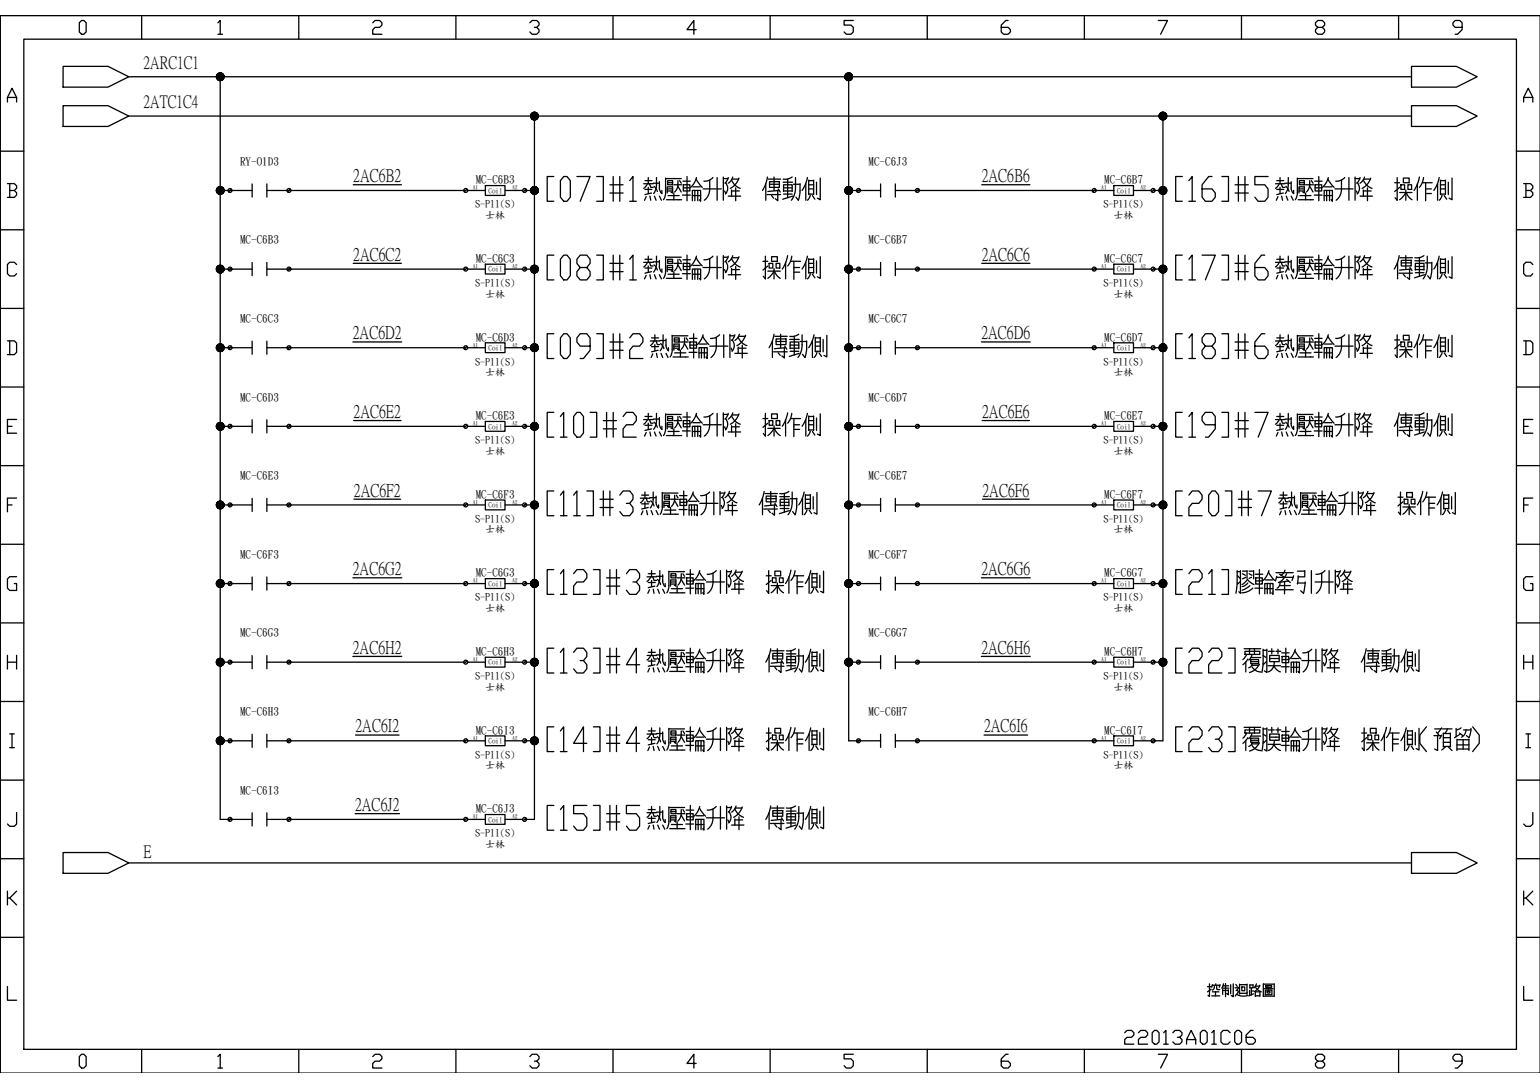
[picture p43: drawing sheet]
<svg xmlns="http://www.w3.org/2000/svg" width="297mm" height="210mm" viewBox="0 0 297 210" stroke-linecap="round" stroke-linejoin="round" font-family="sans-serif">
<defs><g id="words">
<text font-size="6.2" x="215.9" y="202.5">22013A01C06</text>
<g font-size="3.5">
<text x="68.1" y="34.9">2AC6B2</text>
<text x="189.4" y="34.9">2AC6B6</text>
<text x="68.1" y="50.1">2AC6C2</text>
<text x="189.4" y="50.1">2AC6C6</text>
<text x="68.1" y="65.2">2AC6D2</text>
<text x="189.3" y="65.2">2AC6D6</text>
<text x="68.2" y="80.4">2AC6E2</text>
<text x="189.4" y="80.4">2AC6E6</text>
<text x="68.3" y="95.5">2AC6F2</text>
<text x="189.5" y="95.5">2AC6F6</text>
<text x="68.1" y="110.7">2AC6G2</text>
<text x="189.3" y="110.7">2AC6G6</text>
<text x="68.1" y="125.8">2AC6H2</text>
<text x="189.3" y="125.8">2AC6H6</text>
<text x="68.6" y="141">2AC6I2</text>
<text x="189.8" y="141">2AC6I6</text>
<text x="68.5" y="156.1">2AC6J2</text>
</g>
<g font-size="3.4">
<text x="27.7" y="13">2ARC1C1</text>
<text x="27.7" y="20.6">2ATC1C4</text>
<text x="27.7" y="165.2">E</text>
</g>
<g font-size="2.1">
<text x="46.3" y="31.7">RY-O1D3</text>
<text x="91.8" y="35.3">MC-C6B3</text>
<text x="167.5" y="31.7">MC-C6J3</text>
<text x="213" y="35.3">MC-C6B7</text>
<text x="46.3" y="46.9">MC-C6B3</text>
<text x="167.5" y="46.9">MC-C6B7</text>
<text x="91.8" y="50.5">MC-C6C3</text>
<text x="213" y="50.5">MC-C6C7</text>
<text x="46.3" y="62">MC-C6C3</text>
<text x="91.8" y="65.6">MC-C6D3</text>
<text x="167.5" y="62">MC-C6C7</text>
<text x="213" y="65.6">MC-C6D7</text>
<text x="46.3" y="77.2">MC-C6D3</text>
<text x="167.5" y="77.2">MC-C6D7</text>
<text x="91.8" y="80.8">MC-C6E3</text>
<text x="213" y="80.8">MC-C6E7</text>
<text x="46.3" y="92.4">MC-C6E3</text>
<text x="91.8" y="96">MC-C6F3</text>
<text x="167.5" y="92.4">MC-C6E7</text>
<text x="213" y="96">MC-C6F7</text>
<text x="46.3" y="107.5">MC-C6F3</text>
<text x="167.5" y="107.5">MC-C6F7</text>
<text x="91.8" y="111.1">MC-C6G3</text>
<text x="213" y="111.1">MC-C6G7</text>
<text x="46.3" y="122.7">MC-C6G3</text>
<text x="167.5" y="122.7">MC-C6G7</text>
<text x="91.8" y="126.3">MC-C6H3</text>
<text x="213" y="126.3">MC-C6H7</text>
<text x="46.3" y="137.8">MC-C6H3</text>
<text x="167.5" y="137.8">MC-C6H7</text>
<text x="91.8" y="141.4">MC-C6I3</text>
<text x="213" y="141.4">MC-C6I7</text>
<text x="46.3" y="153">MC-C6I3</text>
<text x="91.8" y="156.6">MC-C6J3</text>
</g>
<g font-size="1.9">
<text x="91.7" y="40">S-P11(S)</text>
<text x="212.9" y="40">S-P11(S)</text>
<text x="93.6" y="42">士林</text>
<text x="214.8" y="42">士林</text>
<text x="91.7" y="55.1">S-P11(S)</text>
<text x="93.6" y="57.2">士林</text>
<text x="212.9" y="55.1">S-P11(S)</text>
<text x="214.8" y="57.2">士林</text>
<text x="91.7" y="70.3">S-P11(S)</text>
<text x="212.9" y="70.3">S-P11(S)</text>
<text x="93.6" y="72.3">士林</text>
<text x="214.8" y="72.3">士林</text>
<text x="91.7" y="85.4">S-P11(S)</text>
<text x="93.6" y="87.5">士林</text>
<text x="212.9" y="85.4">S-P11(S)</text>
<text x="214.8" y="87.5">士林</text>
<text x="91.7" y="100.6">S-P11(S)</text>
<text x="212.9" y="100.6">S-P11(S)</text>
<text x="93.6" y="102.6">士林</text>
<text x="214.8" y="102.6">士林</text>
<text x="91.7" y="115.7">S-P11(S)</text>
<text x="93.6" y="117.8">士林</text>
<text x="212.9" y="115.7">S-P11(S)</text>
<text x="214.8" y="117.8">士林</text>
<text x="91.7" y="130.9">S-P11(S)</text>
<text x="212.9" y="130.9">S-P11(S)</text>
<text x="93.6" y="132.9">士林</text>
<text x="214.8" y="132.9">士林</text>
<text x="91.7" y="146">S-P11(S)</text>
<text x="93.6" y="148.1">士林</text>
<text x="212.9" y="146">S-P11(S)</text>
<text x="214.8" y="148.1">士林</text>
<text x="91.7" y="161.2">S-P11(S)</text>
<text x="93.6" y="163.2">士林</text>
</g>
<g font-size="1.3">
<text x="94.2" y="37.2">Coil</text>
<text x="215.5" y="37.2">Coil</text>
<text x="94.2" y="52.3">Coil</text>
<text x="215.5" y="52.3">Coil</text>
<text x="94.2" y="67.5">Coil</text>
<text x="215.5" y="67.5">Coil</text>
<text x="94.2" y="82.6">Coil</text>
<text x="215.5" y="82.6">Coil</text>
<text x="94.2" y="97.8">Coil</text>
<text x="215.5" y="97.8">Coil</text>
<text x="94.2" y="112.9">Coil</text>
<text x="215.5" y="112.9">Coil</text>
<text x="94.2" y="128.1">Coil</text>
<text x="215.5" y="128.1">Coil</text>
<text x="94.2" y="143.2">Coil</text>
<text x="215.5" y="143.2">Coil</text>
<text x="94.2" y="158.4">Coil</text>
</g>
<g font-size="1.1">
<text x="91.2" y="36.5">A1</text>
<text x="98.8" y="36.5">A2</text>
<text x="212.4" y="36.5">A1</text>
<text x="220" y="36.5">A2</text>
<text x="91.2" y="51.7">A1</text>
<text x="98.8" y="51.7">A2</text>
<text x="212.4" y="51.7">A1</text>
<text x="220" y="51.7">A2</text>
<text x="91.2" y="66.8">A1</text>
<text x="98.8" y="66.8">A2</text>
<text x="212.4" y="66.8">A1</text>
<text x="220" y="66.8">A2</text>
<text x="91.2" y="82">A1</text>
<text x="98.8" y="82">A2</text>
<text x="212.4" y="82">A1</text>
<text x="220" y="82">A2</text>
<text x="91.2" y="97.1">A1</text>
<text x="98.8" y="97.1">A2</text>
<text x="212.4" y="97.1">A1</text>
<text x="220" y="97.1">A2</text>
<text x="91.2" y="112.3">A1</text>
<text x="98.8" y="112.3">A2</text>
<text x="212.4" y="112.3">A1</text>
<text x="220" y="112.3">A2</text>
<text x="91.2" y="127.4">A1</text>
<text x="98.8" y="127.4">A2</text>
<text x="212.4" y="127.4">A1</text>
<text x="220" y="127.4">A2</text>
<text x="91.2" y="142.6">A1</text>
<text x="98.8" y="142.6">A2</text>
<text x="212.4" y="142.6">A1</text>
<text x="220" y="142.6">A2</text>
<text x="91.2" y="157.7">A1</text>
<text x="98.8" y="157.7">A2</text>
</g>
</g></defs>
<g fill="none" stroke="#000" stroke-width=".25">
<path d="M1.4 19.7v-.9l.9-1.8 .9 1.8v.9M1.4 18.8h1.8M4.6 7.5h287.9v194.8h-287.9zM15.7 3.9h.5l.4 .5v1.8l-.4 .4h-.5l-.4-.4v-1.8zM27.3 3v4.5M42 4.4l.5-.5v2.7M42 6.6h.9M57.6 3v4.5M71.9 4.4l.4-.5h.9l.5 .5v.4l-.5 .5h-.9l-.4 .4v.9h1.8M87.9 3v4.5M102.2 4.4l.4-.5h.9l.5 .5v.4l-.5 .5h-.4M103.5 5.3l.5 .4v.5l-.5 .4h-.9l-.4-.4"/>
<path d="M118.2 3v4.5M134.3 5.7h-1.8l1.3-1.8v2.7M148.5 3v4.5M164.6 3.9h-1.8v.9h1.3l.5 .5v.9l-.5 .4h-.8l-.5-.4M178.8 3v4.5M194.4 3.9h-.4l-.9 .9v1.4l.5 .4h.8l.5-.4v-.5l-.5-.4h-1.3M209.2 3v4.5M223.4 3.9h1.8l-1.3 2.7M239.5 3v4.5M254.2 5.3l-.5-.5v-.4l.5-.5h.9l.4 .5v.4l-.4 .5h-.9l-.5 .4v.5l.5 .4h.9l.4-.4v-.5l-.4-.4M269.8 3v4.5M282 5.3h-1.3l-.5-.5v-.4l.5-.5h.9l.4 .5v1.3l-.9 .9h-.4"/>
<path d="M293.9 19.7v-.9l.9-1.8 .9 1.8v.9M293.9 18.8h1.8M297 3h-297v203.8M0 29.1h4.6M1.4 35.4h1.4l.4 .4v.5l-.4 .4M1.9 36.7h.9l.4 .5v.4l-.4 .4h-1.4M1.9 35.4v2.6M292.5 29.1h4.5M293.9 35.4h1.3l.5 .4v.5l-.5 .4M294.3 36.7h.9l.5 .5v.4l-.5 .4h-1.3M294.3 35.4v2.6M0 44.3h4.6"/>
<path d="M0 59.4h4.6M3.2 51l-.4-.5h-.9l-.5 .5v1.8l.5 .4h.9l.4-.4M292.5 44.3h4.5M292.5 59.4h4.5M295.7 51l-.5-.5h-.9l-.4 .5v1.8l.4 .4h.9l.5-.4M0 74.6h4.6M1.4 65.7h1.4l.4 .4v1.8l-.4 .5h-1.4M1.9 65.7v2.7M292.5 74.6h4.5M293.9 65.7h1.3l.5 .4v1.8l-.5 .5h-1.3M294.3 65.7v2.7M0 89.8h4.6"/>
<path d="M1.4 82.2h.9M1.4 97.3h.9M3.2 80.8h-1.8v2.7h1.8M3.2 96h-1.8v2.7M292.5 89.8h4.5M293.9 82.2h.9M293.9 97.3h.9M295.7 80.8h-1.8v2.7h1.8M295.7 96h-1.8v2.7M0 104.9h4.6M3.2 111.2h-1.3l-.5 .4v1.8l.5 .4h1.3v-1.3h-.4M292.5 104.9h4.5"/>
<path d="M295.7 111.2h-1.4l-.4 .4v1.8l.4 .4h1.4v-1.3h-.5M0 120.1h4.6M0 135.2h4.6M1.4 126.3v2.7M1.4 127.6h1.8M3.2 126.3v2.7M292.5 120.1h4.5M292.5 135.2h4.5M293.9 127.6h1.8M293.9 126.3v2.7M295.7 126.3v2.7M0 150.4h4.6"/>
<path d="M1.9 141.5h.9M1.9 144.1h.9M2.3 141.5v2.6M3.2 156.6v2.2l-.4 .5h-.9l-.5-.5M292.5 150.4h4.5M294.3 141.5h.9M294.3 144.1h.9M294.8 141.5v2.6M295.7 156.6v2.2l-.5 .5h-.9l-.4-.5M0 165.5h4.6M1.4 171.8v2.6M1.9 173.1l1.3 1.3"/>
<path d="M3.2 171.8l-1.3 1.3h-.5M292.5 165.5h4.5M293.9 171.8v2.6M294.3 173.1l1.4 1.3M295.7 171.8l-1.4 1.3h-.4M0 180.7h4.6M1.4 190.1v2.7h1.8M292.5 180.7h4.5M293.9 190.1v2.7h1.8M15.7 203.2h.5l.4 .5v1.7l-.4 .5h-.5l-.4-.5v-1.7zM27.3 202.3v4.5M42 203.7l.5-.5v2.7"/>
<path d="M42 205.9h.9M57.6 202.3v4.5M71.9 203.7l.4-.5h.9l.5 .5v.4l-.5 .4h-.9l-.4 .5v.9h1.8M87.9 202.3v4.5M102.2 203.7l.4-.5h.9l.5 .5v.4l-.5 .4h-.4M103.5 204.5l.5 .5v.4l-.5 .5h-.9l-.4-.5M118.2 202.3v4.5M134.3 205h-1.8l1.3-1.8v2.7M148.5 202.3v4.5M164.6 203.2h-1.8v.9h1.3l.5 .4v.9l-.5 .5h-.8l-.5-.5M178.8 202.3v4.5M194.4 203.2h-.4l-.9 .9v1.3l.5 .5h.8l.5-.5v-.4l-.5-.5h-1.3"/>
<path d="M209.2 202.3v4.5M223.4 203.2h1.8l-1.3 2.7M239.5 202.3v4.5M254.2 204.5l-.5-.4v-.4l.5-.5h.9l.4 .5v.4l-.4 .4h-.9l-.5 .5v.4l.5 .5h.9l.4-.5v-.4l-.4-.5M269.8 202.3v4.5M282 204.5h-1.3l-.5-.4v-.4l.5-.5h.9l.4 .5v1.3l-.9 .9h-.4"/>
</g>
<!-- layer: 0 -->
<g fill="none" stroke="#000" stroke-width=".25">
<path d="M12.2 12.8h8.6l4 2-4 2h-8.6zM24.8 14.8h247.5M42.5 14.8v143.1h6.1M163.7 14.8v128h6.2M272.3 12.8h8.6l4 2-4 2h-8.6zM12.2 20.4h8.6l4 2-4 2h-8.6zM24.8 22.4h247.5M42.5 36.7h6.1M44.6 36.4l-.5 .6M48.6 35.5v2.5M51.5 36.7h38.3M51.5 35.5v2.5"/>
<path d="M56 36.4l-.5 .6M68.1 35.6h9.3M101.2 36.7h1.9M103.1 22.4v135.5h-1.9M106.8 34h-1.3v4.8h1.3M108.7 34h.7l.6 .8v3.2l-.6 .8h-.7l-.6-.8v-3.2zM111.3 34h2.5l-1.9 4.8M115.1 34h1.3v4.8h-1.3M117.6 37.2h2.6M117.6 35.6h2.6M118.3 34v4.8M119.5 34v4.8"/>
<path d="M121.5 34.8l.6-.8v4.8M121.5 38.8h1.2M124.2 35.4h1.8M124.4 34.8h1.4M124.4 36.5h1.4M124.6 37.9l-.3 .7M124.9 35.4l-.7 .9M125 34.2v1.2M125 36.1v1.2M125.3 35.4l.2 .7h.5M125.4 37.8l.1 .8M125.7 37.2l-1.3 .3"/>
<path d="M126 35.3h1.2M126.1 35.9l.7 1M126.2 37.8l.3 .8M126.6 34.2a4.7 4.7 0 0 1-.3 2.8l-.2 .3M127.2 36.2l.1 .6 .4 .5v-.6M127.2 35v1.2M127.2 37.8l.4 .8M128.4 37.1l-.1 .7-.3 .7M128.4 34.3v2.8M128.4 34.4h3M128.5 38.5h3M128.7 36.8h1"/>
<path d="M128.7 36.4h1M128.8 34.8h.9v.8h-.9zM128.8 35.2h.9M128.9 37.7h2.1M129.4 37l.3 .2v-1.2h-1v1.2M130 35.6h1.5M130 37.2v1.3M130.8 35.5a1.99 1.99 0 0 1-.7 1.5M130.8 34.8v.7M130.8 35.9l.6 1.1M131.1 34.8l.3 .5M131.6 37.6h1.6"/>
<path d="M131.7 34.9h1.5M131.8 36.2h1.3M131.8 35.6h1.3v1.2h-1.3zM132.5 34v4.7M133.5 37.7h1.6M133.6 36h1.5M134 36.7v2M134.3 34.5l1.2 1.6M134.3 34.2l-.5 1.3-.6 .6M134.6 36.7v2M134.9 38.5l.2 .3v-2.1h-1.6v2M135.6 36.4h3.5"/>
<path d="M136.9 34.7v.1a4.5 4.5 0 0 1-.7 3.5l-.3 .3M137.5 34.2l-1 .6-.7 .1M138.3 34.2v4.4M139.5 34.1v4.5M139.5 34.4h.9M139.8 36.8l.2 .5M139.9 35.2a1.56 1.56 0 0 1 0 2.2M140.5 34.2l-.3 .6-.4 .5M140.5 37.8h2.4M141.1 36.8h1.5M141.1 36.6v1.2M141.1 34.7a2.88 2.88 0 0 0 1.7 1.6"/>
<path d="M141.2 34.5h1.3M141.3 34.1l-.3 .7-.5 .5M141.9 36.2v2.5M142.5 34.3a3.4 3.4 0 0 1-1.6 2M147.7 35.4v3.2M147.9 37.5h2.7M148 34.1l-.3 1.4-.6 1.2M148.2 34.5h2.4M148.4 35.5h1.9M148.4 35h1.9v1.1h-1.9zM148.8 37.7l.4 .5M149.3 34.1v2.6"/>
<path d="M150 36.7v2l-.5-.4M150.1 36.4l.4 .6M150.3 36.7l-2.2 .2M151.1 35.1h1.8M151.1 37.4h1.7M151.1 36.9v-1.3h1.7v1.3M151.1 36.8h1.7M151.1 36.2h1.7M151.9 34.5v3.6M152.8 34.1l-1 .4h-.8M152.9 37.8l-1.9 .6M153 35.5h1.3"/>
<path d="M153.4 34.2v1.9a3.8 3.8 0 0 1-.8 2.5M153.5 38l.5 .6M154.3 35.4v1.8l-.3 1.4M155.4 35.4v3.2M155.7 34.2l-.5 1.6-.5 .9M156 34.7v2.8M156 35.6h.9M156 36.4h.9M156 37.4h.9M156 34.8h.9M156.3 37.6l-.2 .6-.4 .4M156.7 37.7l.5 .7"/>
<path d="M156.9 34.7v2.8M157.5 35.1v2.4M158.2 34.3v4.2l-.5-.3M163.7 36.7h6.2M165.9 36.4l-.6 .6M169.9 35.5v2.5M172.7 36.7h38.3M172.7 35.5v2.5M177.2 36.4l-.5 .6M189.4 35.6h9.2M222.4 36.7h1.9M224.3 22.4v120.4h-1.9"/>
<path d="M228 34h-1.2v4.8h1.2M229.3 34.8l.7-.8v4.8M229.3 38.8h1.3M233.8 34h-.7l-1.2 1.6v2.4l.6 .8h1.3l.6-.8v-.8l-.6-.8h-1.9M235.7 34h1.3v4.8h-1.3M238.2 37.2h2.6M238.2 35.6h2.6M238.9 34v4.8M240.1 34v4.8M244.6 34h-2.6v1.6h2l.6 .8v1.6l-.6 .8h-1.3l-.7-.8M246 35.4h1.9M246.3 34.8h1.3"/>
<path d="M246.3 36.5h1.3M246.5 37.9l-.3 .7M246.7 35.4l-.7 .9M246.9 34.2v1.2M246.9 36.1v1.2M247.1 35.4l.3 .7h.5M247.2 37.8l.2 .8M247.5 37.2l-1.2 .3M247.9 35.3h1.1M248 35.9l.6 1M248.1 37.8l.3 .8M248.5 34.2a4.7 4.7 0 0 1-.4 2.8l-.2 .3"/>
<path d="M249 35a2.72 2.72 0 0 0 .3 2.1l.2 .2M249 37.8l.4 .8M249.5 36.7v.6M250.2 37.1v.7l-.4 .7M250.2 34.3v2.8M250.2 34.4h3.1M250.4 38.5h2.9M250.6 36.8h1M250.6 36.4h1M250.6 34.8h1v.8h-1zM250.6 35.2h1M250.7 37.7h2.2"/>
<path d="M251.3 37l.3 .2v-1.2h-1v1.2M251.8 35.6h1.5M251.8 37.2v1.3M252.6 35.5a1.99 1.99 0 0 1-.6 1.5M252.6 34.8v.7M252.6 35.9l.7 1.1M252.9 34.8l.4 .5M253.5 37.6h1.5M253.6 34.9h1.4M253.7 36.2h1.2M253.7 35.6h1.2v1.2h-1.2zM254.4 34v4.7"/>
<path d="M255.4 37.7h1.6M255.5 36h1.4M255.9 36.7v2M256.1 34.5l1.2 1.6M256.2 34.2l-.6 1.3-.5 .6M256.4 36.7v2M256.8 38.5l.2 .3v-2.1h-1.6v2M257.5 36.4h3.5M258.7 34.7v.1a4.4 4.4 0 0 1-.6 3.5l-.4 .3M259.4 34.2l-1 .6-.8 .1M260.2 34.2v4.4M261.4 34.1v4.5"/>
<path d="M261.4 34.4h.9M261.6 36.8l.2 .5M261.8 35.2a1.56 1.56 0 0 1 0 2.2M262.3 34.2l-.2 .6-.4 .5M262.3 37.8h2.4M263 34.7a2.88 2.88 0 0 0 1.6 1.6M263 36.8h1.5M263 36.6v1.2M263 34.5h1.3M263.2 34.1l-.3 .7-.6 .5M263.8 36.2v2.5M264.4 34.3a3.4 3.4 0 0 1-1.7 2"/>
<path d="M269 35.2h1M269.5 34.2v4.4l-.4-.5M270 37.1h2.4M270 36.1l-1 .8M270.2 35.6h.7v.9h-.7zM270.7 34.3h1.1v.9h-1.1zM271.2 36.6v2M271.2 37.1l-.5 .7-.7 .7M271.2 37.1l.6 1 .6 .4M271.6 35.6h.7v.9h-.7zM272.3 20.4h8.6l4 2-4 2h-8.6zM273.4 35.4v3.2"/>
<path d="M273.8 34.1l-.4 1.4-.7 1.2M274.3 35.2h1.9M274.6 34.2l-.4 1.2-.4 .7M275 35.2v3.5M275 36.4h1.1M275 37.3h1.1M277.3 35.4v3.2M277.6 34.2l-.5 1.6-.5 .9M277.8 34.7v2.8M277.8 35.6h1M277.8 36.4h1M277.8 37.4h1"/>
<path d="M277.8 34.8h1M278.2 37.6l-.2 .6-.4 .4M278.6 37.7l.4 .7M278.8 34.7v2.8M279.4 35.1v2.4M280.1 34.3v4.2l-.6-.3M42.5 51.9h6.1M44.6 51.6l-.5 .5M48.6 50.6v2.5M51.5 51.9h38.3M51.5 50.6v2.5M56 51.6l-.5 .5"/>
<path d="M68.1 50.8h9.3M101.2 51.9h1.9M106.8 49.2h-1.3v4.8h1.3M108.7 49.2h.7l.6 .8v3.2l-.6 .8h-.7l-.6-.8v-3.2zM111.9 51.6l-.6-.8v-.8l.6-.8h1.3l.6 .8v.8l-.6 .8h-1.3l-.6 .8v.8l.6 .8h1.3l.6-.8v-.8l-.6-.8M115.1 49.2h1.3v4.8h-1.3M117.6 50.8h2.6M117.6 52.4h2.6M118.3 49.2v4.8M119.5 49.2v4.8M121.5 50l.6-.8v4.8M121.5 54h1.2"/>
<path d="M124.2 50.6h1.8M124.4 50h1.4M124.4 51.7h1.4M124.6 53.1l-.3 .7M124.9 50.6l-.7 .9M125 49.4v1.2M125 51.3v1.2M125.3 50.6l.2 .7h.5M125.4 53l.1 .8M125.7 52.4l-1.3 .3M126 50.5h1.2M126.1 51.1l.7 1"/>
<path d="M126.2 53l.3 .8M126.6 49.4a4.7 4.7 0 0 1-.3 2.8l-.2 .3M127.2 51.4l.1 .6 .4 .5v-.6M127.2 50.2v1.2M127.2 53l.4 .8M128.4 49.5v1.5a3.9 3.9 0 0 1-.4 2.7M128.4 49.6h3M128.5 53.7h3M128.7 52h1M128.7 51.6h1M128.8 50h.9v.8h-.9zM128.8 50.4h.9"/>
<path d="M128.9 52.9h2.1M129.4 52.2l.3 .2v-1.2h-1v1.2M130 50.8h1.5M130 52.4v1.3M130.8 50a2.51 2.51 0 0 1-.7 2.2M130.8 51.1l.6 1.1M131.1 50l.3 .5M131.6 52.8h1.6M131.7 50.1h1.5M131.8 51.4h1.3M131.8 50.8h1.3v1.2h-1.3zM132.5 49.2v4.7"/>
<path d="M133.5 52.9h1.6M133.6 51.2h1.5M134 51.9v2M134.3 49.7l1.2 1.6M134.3 49.4l-.3 .8-.8 1.1M134.6 51.9v2M134.9 53.7l.2 .3v-2.1h-1.6v2M135.6 51.6h3.5M136.9 49.9v.1a4.5 4.5 0 0 1-.7 3.4l-.3 .3M137.5 49.4l-.6 .5-1.1 .2M138.3 49.4v4.4M139.5 49.3v4.5"/>
<path d="M139.5 49.6h.9M139.8 52l.2 .5M139.9 50.4a1.56 1.56 0 0 1 0 2.2M140.5 49.4l-.3 .6-.4 .5M140.5 53h2.4M141.1 52h1.5M141.1 51.8v1.2M141.1 49.9a2.88 2.88 0 0 0 1.7 1.6M141.2 49.7h1.3M141.3 49.3l-.3 .7-.5 .5M141.9 51.4v2.5M142.5 49.5a3.4 3.4 0 0 1-1.6 2"/>
<path d="M147.2 50.4h.9M147.6 49.4v4.4l-.4-.5M148.1 52.3h2.4M148.1 51.3l-.9 .8M148.3 50.8h.8v.9h-.8zM148.8 49.5h1.1v.9h-1.1zM149.3 52.3l-.4 .6-.8 .7M149.3 51.8v2M149.4 52.3l.5 .9 .6 .4M149.7 50.8h.7v.9h-.7zM151.5 50.6v3.2M151.9 49.3l-.4 1.4-.6 1.2"/>
<path d="M152.5 50.4h1.9M152.7 49.4l-.2 .8-.6 1.1M153.1 50.4v3.5M153.1 51.6h1.1M153.1 52.5h1.1M155.4 50.6v3.2M155.7 49.4l-.5 1.5-.5 1M156 49.9v2.8M156 50.8h.9M156 51.6h.9M156 52.6h.9M156 50h.9"/>
<path d="M156.3 52.8l-.2 .5-.4 .4M156.7 52.9l.5 .6M156.9 49.9v2.8M157.5 50.3v2.4M158.2 49.5v4.2l-.5-.3M163.7 51.9h6.2M165.9 51.6l-.6 .5M169.9 50.6v2.5M172.7 51.9h38.3M172.7 50.6v2.5M177.2 51.6l-.5 .5M189.4 50.8h9.2"/>
<path d="M222.4 51.9h1.9M228 49.2h-1.2v4.8h1.2M229.3 50l.7-.8v4.8M229.3 54h1.3M231.9 49.2h2.5l-1.9 4.8M235.7 49.2h1.3v4.8h-1.3M238.2 50.8h2.6M238.2 52.4h2.6M238.9 49.2v4.8M240.1 49.2v4.8M244 49.2h-.7l-1.3 1.6v2.4l.7 .8h1.3l.6-.8v-.8l-.6-.8h-2M246 50.6h1.9"/>
<path d="M246.3 50h1.3M246.3 51.7h1.3M246.5 53.1l-.3 .7M246.7 50.6l-.7 .9M246.9 49.4v1.2M246.9 51.3v1.2M247.1 50.6l.3 .7h.5M247.2 53l.2 .8M247.5 52.4l-1.2 .3M247.9 50.5h1.1M248 51.1l.6 1M248.1 53l.3 .8"/>
<path d="M248.5 49.4a4.7 4.7 0 0 1-.4 2.8l-.2 .3M249 50.2a2.39 2.39 0 0 0 .5 2.3M249 53l.4 .8M249.5 51.9v.6M250.2 49.5v1.5a3.9 3.9 0 0 1-.4 2.7M250.2 49.6h3.1M250.4 53.7h2.9M250.6 52h1M250.6 51.6h1M250.6 50h1v.8h-1zM250.6 50.4h1M250.7 52.9h2.2"/>
<path d="M251.3 52.2l.3 .2v-1.2h-1v1.2M251.8 50.8h1.5M251.8 52.4v1.3M252.6 50a2.54 2.54 0 0 1-.6 2.2M252.6 51.1l.7 1.1M252.9 50l.4 .5M253.5 52.8h1.5M253.6 50.1h1.4M253.7 51.4h1.2M253.7 50.8h1.2v1.2h-1.2zM254.4 49.2v4.7M255.4 52.9h1.6"/>
<path d="M255.5 51.2h1.4M255.9 51.9v2M256.1 49.7l1.2 1.6M256.2 49.4l-.3 .8-.8 1.1M256.4 51.9v2M256.8 53.7l.2 .3v-2.1h-1.6v2M257.5 51.6h3.5M258.7 49.9v.1a4.4 4.4 0 0 1-.6 3.4l-.4 .3M259.4 49.4l-.7 .5-1.1 .2M260.2 49.4v4.4M261.4 49.3v4.5M261.4 49.6h.9"/>
<path d="M261.6 52l.2 .5M261.8 50.4a1.56 1.56 0 0 1 0 2.2M262.3 49.4l-.2 .6-.4 .5M262.3 53h2.4M263 49.9a2.88 2.88 0 0 0 1.6 1.6M263 52h1.5M263 51.8v1.2M263 49.7h1.3M263.2 49.3l-.3 .7-.6 .5M263.8 51.4v2.5M264.4 49.5a3.4 3.4 0 0 1-1.7 2M269.6 50.6v3.2"/>
<path d="M269.8 52.7h2.6M269.9 49.3l-.4 1.3-.6 1.3M270 49.7h2.4M270.3 50.7h1.9M270.3 50.2h1.9v1.1h-1.9zM270.7 52.9l.4 .5M271.2 49.3v2.6M271.9 51.9v2l-.5-.4M272 51.6l.4 .6M272.1 51.9l-2.1 .2M272.9 50.3h1.8M273 52.6h1.7"/>
<path d="M273 52.1v-1.3h1.7v1.3M273 52h1.7M273 51.4h1.7M273.8 49.7v3.6M274.7 49.3l-1.1 .4h-.7M274.7 53l-1.9 .5M274.9 50.7h1.3M275.3 49.4v1.9a3.8 3.8 0 0 1-.8 2.4M276.2 52l-.4 1.7-.4-.5M276.2 50.6v1.4M277.3 50.6v3.2M277.6 49.4l-.3 1-.7 1.5"/>
<path d="M277.8 49.9v2.8M277.8 50.8h1M277.8 51.6h1M277.8 52.6h1M277.8 50h1M278.2 52.8l-.2 .5-.4 .4M278.6 52.9l.4 .6M278.8 49.9v2.8M279.4 50.3v2.4M280.1 49.5v4.2l-.6-.3M42.5 67h6.1M44.6 66.8l-.5 .5"/>
<path d="M48.6 65.8v2.5M51.5 67h38.3M51.5 65.8v2.5M56 66.8l-.5 .5M68.1 65.9h9.4M101.2 67h1.9M106.8 64.3h-1.3v4.8h1.3M106.8 79.5h-1.3v4.8h1.3M108.7 64.3h.7l.6 .8v3.2l-.6 .8h-.7l-.6-.8v-3.2zM111.3 79.5h.6l.6 .8v3.2l-.6 .8h-.6l-.7-.8v-3.2zM113.8 66.7h-1.9l-.6-.8v-.8l.6-.8h1.3l.6 .8v2.4l-1.3 1.6h-.6M113.8 79.5h1.3v4.8h-1.3"/>
<path d="M115.1 64.3h1.3v4.8h-1.3M117 79.5v4.8M117.6 65.9h2.6M117.6 67.5h2.6M118.3 64.3v4.8M118.3 79.5v4.8M119.5 64.3v4.8M121.5 65.1l.6-.8h1.3l.6 .8v.8l-.6 .8h-1.3l-.6 .8v1.6h2.5M125 79.7v1.2M125.4 65.7h1.9M125.7 65.1h1.3M125.7 66.8h1.3"/>
<path d="M125.9 68.2l-.3 .7M126.2 65.7l-.8 .9M126.3 64.5v1.2M126.3 66.4v1.2M126.5 65.7l.3 .7h.5M126.6 79.7a4.7 4.7 0 0 1-.3 2.8l-.2 .3M126.6 68.1l.2 .8M126.9 67.5l-1.2 .3M127.3 65.6h1.2M127.4 66.2l.7 1M127.5 68.1l.3 .8M127.9 64.5a4.7 4.7 0 0 1-.4 2.8l-.2 .3"/>
<path d="M128.4 79.8v1.5a3.9 3.9 0 0 1-.4 2.7M128.4 79.9h3M128.5 65.3a2.74 2.74 0 0 0 .2 2.1l.2 .2v-.6M128.5 68.1l.4 .8M129.7 64.6v1.5a3.9 3.9 0 0 1-.4 2.7M129.7 64.7h3M129.8 68.8h3M130 67.1h1M130 66.7h1M130 65.1h1v.8h-1zM130 65.5h1M130.1 68h2.2"/>
<path d="M130.7 67.3l.3 .2v-1.2h-1v1.2M131.2 65.9h1.6M131.2 67.5v1.3M132 65.1a2.54 2.54 0 0 1-.6 2.2M132 66.2l.7 1.1M132.4 65.1l.3 .5M132.5 79.5v4.7M132.9 67.9h1.5M133 65.2h1.4M133.1 66.5h1.2M133.1 65.9h1.2v1.2h-1.2zM133.8 64.3v4.7"/>
<path d="M134.3 80l1.2 1.6M134.3 79.7l-.3 .8-.8 1.1M134.8 68h1.6M134.9 66.3h1.4M135.3 67v2M135.5 64.8l1.2 1.6M135.6 64.5l-.3 .9-.8 1M135.9 67v2M136.2 68.8l.2 .3v-2.1h-1.6v2M136.9 66.7h3.5M137.5 79.7l-.6 .5-1.1 .2M138.2 65v.1a4.4 4.4 0 0 1-.7 3.5l-.4 .3"/>
<path d="M138.3 79.7v4.4M138.8 64.5l-.6 .5-1.2 .2M139.5 79.6v4.5M139.5 79.9h.9M139.6 64.5v4.4M140.5 79.7l-.3 .6-.4 .5M140.8 64.4v4.5M140.8 64.7h.9M141 67.1l.3 .5M141.2 65.5a1.56 1.56 0 0 1 0 2.2M141.2 80h1.3M141.3 79.6l-.3 .7-.5 .5"/>
<path d="M141.7 64.5l-.2 .6-.4 .5M141.7 68.1h2.4M142.4 65a2.88 2.88 0 0 0 1.6 1.6M142.4 67.1h1.5M142.4 66.9v1.2M142.5 64.8h1.2M142.5 79.8a3.4 3.4 0 0 1-1.6 2M142.6 64.4l-.3 .7-.6 .5M143.2 66.5v2.5M143.8 64.6a3.4 3.4 0 0 1-1.7 2M147.6 79.7v4.4l-.4-.5M148.8 79.8h1.1v.9h-1.1z"/>
<path d="M149 65.7v3.2M149.2 67.8h2.6M149.3 64.4l-.4 1.4-.6 1.2M149.5 64.8h2.3M149.7 65.8h1.9M149.7 65.3h1.9v1.1h-1.9zM150.1 68l.4 .5M150.6 64.4v2.6M151.3 67v2l-.5-.4M151.4 66.7l.4 .6M151.5 67l-2.1 .2M151.9 79.6l-.4 1.4-.6 1.2"/>
<path d="M152.3 65.4h1.9M152.4 67.7h1.7M152.4 67.2v-1.3h1.7v1.3M152.4 67.1h1.7M152.4 66.5h1.7M152.7 79.7l-.2 .8-.6 1.1M153.2 64.8v3.6M154.1 64.4l-1.1 .4h-.7M154.2 68.1l-2 .6M154.3 65.8h1.3M154.7 64.5v1.9a3.8 3.8 0 0 1-.8 2.5M155.6 65.7v1.8l-.3 1.4-.5-.6"/>
<path d="M155.7 79.7l-.5 1.6-.5 .9M156.7 65.7v3.2M157 64.5l-.5 1.6-.5 .9M157.3 65v2.8M157.3 65.9h.9M157.3 66.7h.9M157.3 67.7h.9M157.3 65.1h.9M157.6 67.9l-.2 .6-.4 .4M158 68l.5 .7M158.2 79.8v4.2l-.5-.3M158.2 65v2.8"/>
<path d="M158.8 65.4v2.4M159.5 64.6v4.2l-.6-.3M163.7 67h6.2M165.9 66.8l-.6 .5M169.9 65.8v2.5M172.7 67h38.3M172.7 65.8v2.5M177.2 66.8l-.5 .5M189.3 65.9h9.4M222.4 67h1.9M228 64.3h-1.2v4.8h1.2M228 79.5h-1.2v4.8h1.2"/>
<path d="M229.3 65.1l.7-.8v4.8M229.3 69.1h1.3M232.5 66.7l-.6-.8v-.8l.6-.8h1.3l.6 .8v.8l-.6 .8h-1.3l-.6 .8v.8l.6 .8h1.3l.6-.8v-.8l-.6-.8M235.7 64.3h1.3v4.8h-1.3M235.7 79.5h1.3v4.8h-1.3M238.2 65.9h2.6M238.2 67.5h2.6M238.9 64.3v4.8M238.9 79.5v4.8M240.1 64.3v4.8M240.1 79.5v4.8M242 79.5h2.6l-1.9 4.8"/>
<path d="M244 64.3h-.7l-1.3 1.6v2.4l.7 .8h1.3l.6-.8v-.8l-.6-.8h-2M246 65.7h1.9M246.3 65.1h1.3M246.3 66.8h1.3M246.5 68.2l-.3 .7M246.7 65.7l-.7 .9M246.9 64.5v1.2M246.9 66.4v1.2M246.9 79.7v1.2M247.1 65.7l.3 .7h.5M247.2 68.1l.2 .8M247.5 67.5l-1.2 .3"/>
<path d="M247.9 65.6h1.1M248 66.2l.6 1M248.1 68.1l.3 .8M248.5 64.5a4.7 4.7 0 0 1-.4 2.8l-.2 .3M248.5 79.7a4.7 4.7 0 0 1-.4 2.8l-.2 .3M249 65.3a2.72 2.72 0 0 0 .3 2.1l.2 .2M249 68.1l.4 .8M249.5 67v.6M250.2 64.6v1.5a3.9 3.9 0 0 1-.4 2.7M250.2 64.7h3.1M250.2 79.8v1.5a3.9 3.9 0 0 1-.4 2.7M250.2 79.9h3.1"/>
<path d="M250.4 68.8h2.9M250.6 67.1h1M250.6 66.7h1M250.6 65.1h1v.8h-1zM250.6 65.5h1M250.7 68h2.2M251.3 67.3l.3 .2v-1.2h-1v1.2M251.8 65.9h1.5M251.8 67.5v1.3M252.6 65.1a2.54 2.54 0 0 1-.6 2.2M252.6 66.2l.7 1.1M252.9 65.1l.4 .5"/>
<path d="M253.5 67.9h1.5M253.6 65.2h1.4M253.7 66.5h1.2M253.7 65.9h1.2v1.2h-1.2zM254.4 64.3v4.7M254.4 79.5v4.7M255.4 68h1.6M255.5 66.3h1.4M255.9 67v2M256.1 64.8l1.2 1.6M256.1 80l1.2 1.6M256.2 64.5l-.3 .9-.8 1"/>
<path d="M256.2 79.7l-.3 .8-.8 1.1M256.4 67v2M256.8 68.8l.2 .3v-2.1h-1.6v2M257.5 66.7h3.5M258.7 65v.1a4.4 4.4 0 0 1-.6 3.5l-.4 .3M259.4 64.5l-.7 .5-1.1 .2M259.4 79.7l-.7 .5-1.1 .2M260.2 64.5v4.4M260.2 79.7v4.4M261.4 64.4v4.5M261.4 79.6v4.5M261.4 64.7h.9"/>
<path d="M261.4 79.9h.9M261.6 67.1l.2 .5M261.8 65.5a1.56 1.56 0 0 1 0 2.2M262.3 64.5l-.2 .6-.4 .5M262.3 79.7l-.2 .6-.4 .5M262.3 68.1h2.4M263 65a2.88 2.88 0 0 0 1.6 1.6M263 67.1h1.5M263 66.9v1.2M263 64.8h1.3M263 80h1.3M263.2 64.4l-.3 .7-.6 .5"/>
<path d="M263.2 79.6l-.3 .7-.6 .5M263.8 66.5v2.5M264.4 64.6a3.4 3.4 0 0 1-1.7 2M264.4 79.8a3.4 3.4 0 0 1-1.7 2M269 65.5h1M269.5 64.5v4.4l-.4-.5M269.9 79.6l-.4 1.3-.6 1.3M270 67.4h2.4M270 66.4l-1 .8M270 80h2.4M270.2 65.9h.7v.9h-.7zM270.7 64.6h1.1v.9h-1.1z"/>
<path d="M271.2 66.9v2M271.2 79.6v2.6M271.2 67.4l-.5 .7-.7 .7M271.2 67.4l.6 1 .6 .4M271.6 65.9h.7v.9h-.7zM273.4 65.7v3.2M273.8 64.4l-.4 1.4-.7 1.2M273.8 80v3.6M274.3 65.5h1.9M274.6 64.5l-.2 .9-.6 1M274.7 79.6l-1.1 .4h-.7M275 65.5v3.5"/>
<path d="M275 66.7h1.1M275 67.6h1.1M275.3 79.7v1.9a3.8 3.8 0 0 1-.8 2.5M277.3 65.7v3.2M277.6 64.5l-.3 1.1-.7 1.4M277.6 79.7l-.3 1-.7 1.5M277.8 65v2.8M277.8 65.9h1M277.8 66.7h1M277.8 67.7h1M277.8 65.1h1M278.2 67.9l-.2 .6-.4 .4"/>
<path d="M278.6 68l.4 .7M278.8 65v2.8M279.4 65.4v2.4M280.1 64.6v4.2l-.6-.3M280.1 79.8v4.2l-.6-.3M42.5 82.2h6.1M42.5 97.3h6.1M44.6 81.9l-.5 .5M44.6 97.1l-.5 .5M48.6 80.9v2.5M48.6 96.1v2.5M51.5 82.2h38.3"/>
<path d="M51.5 97.3h38.3M51.5 80.9v2.5M51.5 96.1v2.5M56 81.9l-.5 .5M56 97.1l-.5 .5M68.2 81.1h9.1M68.3 96.2h9M101.2 82.2h1.9M101.2 97.3h1.9M106.8 94.6h-1.3v4.8h1.3M108.1 80.3l.6-.8v4.8M108.1 95.4l.6-.8v4.8"/>
<path d="M108.1 84.3h1.3M108.1 99.4h1.3M110.6 95.4l.7-.8v4.8M110.6 99.4h1.3M113.2 94.6h1.3v4.8h-1.3M115.7 97.8h2.6M115.7 96.2h2.6M116.4 81.1h2.5M116.4 82.7h2.5M116.4 94.6v4.8M117.6 94.6v4.8M119.5 95.4l.7-.8h1.3l.6 .8v.8l-.6 .8h-.7"/>
<path d="M120.2 80.3l.6-.8h1.3l.6 .8v.8l-.6 .8h-1.3l-.6 .8v1.6h2.5M121.5 97l.6 .8v.8l-.6 .8h-1.3l-.7-.8M123.5 96h1.9M123.8 95.4h1.3M123.8 97.1h1.3M124 98.5l-.3 .7M124.2 80.9h1.8M124.2 96l-.7 .9M124.4 80.3h1.4M124.4 82h1.4M124.4 94.8v1.2M124.4 96.7v1.2"/>
<path d="M124.6 96l.3 .7h.5M124.6 83.4l-.3 .7M124.7 98.4l.2 .8M124.9 80.9l-.7 .9M125 81.6v1.2M125 97.8l-1.2 .3M125.3 80.9l.2 .7h.5M125.4 83.3l.1 .8M125.4 95.9h1.1M125.5 96.5l.7 1M125.6 98.4l.3 .8M125.7 82.7l-1.3 .3"/>
<path d="M126 94.8a4.7 4.7 0 0 1-.4 2.8l-.2 .3M126 80.8h1.2M126.1 81.4l.7 1M126.2 83.3l.3 .8M126.5 95.6a2.74 2.74 0 0 0 .3 2.1l.2 .2v-.6M126.5 98.4l.4 .8M127.2 81.7l.1 .6 .4 .5v-.6M127.2 80.5v1.2M127.2 83.3l.4 .8M127.7 97.7v.8l-.4 .6M127.7 94.9v2.8M127.7 95h3.1"/>
<path d="M127.9 99.1h2.9M128.1 97.4h1M128.1 97h1M128.1 95.4h1v.8h-1zM128.1 95.8h1M128.2 98.3h2.2M128.5 84h3M128.7 82.3h1M128.7 81.9h1M128.8 80.3h.9v.8h-.9zM128.8 97.6l.3 .2v-1.2h-1v1.2M128.8 80.7h.9"/>
<path d="M128.9 83.2h2.1M129.3 96.2h1.5M129.3 97.8v1.3M129.4 82.5l.3 .2v-1.2h-1v1.2M130 81.1h1.5M130 82.7v1.3M130.1 95.4a2.51 2.51 0 0 1-.6 2.2M130.1 96.5l.7 1.1M130.4 95.4l.4 .5M130.8 80.3a2.51 2.51 0 0 1-.7 2.2M130.8 81.4l.6 1.1M131 98.2h1.5"/>
<path d="M131.1 95.5h1.4M131.1 80.3l.3 .5M131.2 96.8h1.2M131.2 96.2h1.2v1.2h-1.2zM131.6 83.1h1.6M131.7 80.4h1.5M131.8 81.7h1.3M131.8 81.1h1.3v1.2h-1.3zM131.9 94.6v4.7M132.9 98.3h1.6M133 96.6h1.4M133.4 97.3v2"/>
<path d="M133.5 83.2h1.6M133.6 95.1l1.2 1.6M133.6 81.5h1.5M133.7 94.8l-.3 .9-.8 1M133.9 97.3v2M134 82.2v2M134.3 99.1l.2 .3v-2.1h-1.6v2M134.6 82.2v2M134.9 84l.2 .3v-2.1h-1.6v2M135 97h3.5M135.6 81.9h3.5M136.3 95.3v.1a4.4 4.4 0 0 1-.7 3.5l-.4 .3"/>
<path d="M136.9 94.8l-.7 .5-1.1 .2M136.9 80.2v.1a4.5 4.5 0 0 1-.7 3.4l-.3 .4M137.7 94.8v4.4M138.9 94.7v4.5M138.9 95h.9M139.1 97.4l.3 .5M139.3 95.8a1.56 1.56 0 0 1 0 2.2M139.8 82.3l.2 .5M139.8 94.8l-.2 .7-.4 .4M139.8 98.4h2.4M139.9 80.7a1.56 1.56 0 0 1 0 2.2M140.5 95.3a2.88 2.88 0 0 0 1.6 1.6"/>
<path d="M140.5 83.3h2.4M140.5 97.4h1.5M140.5 97.2v1.2M140.5 95.1h1.3M140.7 94.7l-.3 .7-.6 .5M141.1 82.3h1.5M141.1 82.1v1.2M141.1 80.2a2.88 2.88 0 0 0 1.7 1.6M141.3 96.8v2.5M141.9 94.9a3.4 3.4 0 0 1-1.7 2M141.9 81.7v2.5M147.1 96v3.2"/>
<path d="M147.2 80.7h.9M147.3 98.1h2.6M147.4 94.7l-.4 1.4-.6 1.2M147.5 95.1h2.4M147.8 96.1h1.9M147.8 95.6h1.9v1.1h-1.9zM148.1 82.6h2.4M148.1 81.6l-.9 .8M148.2 98.3l.4 .5M148.3 81.1h.8v.9h-.8zM148.7 94.7v2.6M149.3 82.6l-.4 .6-.8 .8"/>
<path d="M149.3 82.1v2M149.4 82.6l.5 .9 .6 .5M149.4 97.3v2l-.5-.4M149.5 97l.4 .6M149.6 97.3l-2.1 .2M149.7 81.1h.7v.9h-.7zM150.4 95.7h1.8M150.5 98h1.7M150.5 97.5v-1.3h1.7v1.3M150.5 97.4h1.7M150.5 96.8h1.7M151.3 95.1v3.6"/>
<path d="M151.5 80.9v3.2M152.2 94.7l-1.1 .4h-.7M152.2 98.4l-1.9 .6M152.4 96.1h1.3M152.5 80.7h1.9M152.8 94.8v1.9a3.8 3.8 0 0 1-.8 2.5M153.1 80.7v3.5M153.1 81.9h1.1M153.1 82.8h1.1M153.7 96v1.8l-.3 1.4-.5-.6M154.8 96v3.2M155.1 94.8l-.5 1.6-.5 .9"/>
<path d="M155.3 95.3v2.8M155.3 96.2h1M155.3 97h1M155.3 98h1M155.3 95.4h1M155.4 80.9v3.2M155.7 98.2l-.2 .6-.4 .4M156 80.2v2.8M156 81.1h.9M156 81.9h.9M156 82.9h.9M156 80.3h.9"/>
<path d="M156.1 98.3l.4 .7M156.3 83.1l-.2 .5-.4 .5M156.3 95.3v2.8M156.7 83.2l.5 .7M156.9 95.7v2.4M156.9 80.2v2.8M157.5 80.6v2.4M157.6 94.9v4.2l-.6-.3M163.7 82.2h6.2M163.7 97.3h6.2M165.9 81.9l-.6 .5M165.9 97.1l-.6 .5"/>
<path d="M169.9 80.9v2.5M169.9 96.1v2.5M172.7 82.2h38.3M172.7 97.3h38.3M172.7 80.9v2.5M172.7 96.1v2.5M177.2 81.9l-.5 .5M177.2 97.1l-.5 .5M189.4 81.1h9.2M189.5 96.2h9M222.4 82.2h1.9M222.4 97.3h1.9"/>
<path d="M228 94.6h-1.2v4.8h1.2M229.3 80.3l.7-.8v4.8M229.3 95.4l.7-.8h1.2l.7 .8v.8l-.7 .8h-1.2l-.7 .8v1.6h2.6M229.3 84.3h1.3M233.8 94.6h.6l.6 .8v3.2l-.6 .8h-.6l-.7-.8v-3.2zM234.4 81.9h-1.9l-.6-.8v-.8l.6-.8h1.3l.6 .8v2.4l-1.3 1.6h-.6M236.3 94.6h1.3v4.8h-1.3M238.2 81.1h2.6M238.2 82.7h2.6M238.9 97.8h2.5M238.9 96.2h2.5M239.5 94.6v4.8"/>
<path d="M240.8 94.6v4.8M242.7 94.6h2.5l-1.9 4.8M246 80.9h1.9M246.3 80.3h1.3M246.3 82h1.3M246.5 83.4l-.3 .7M246.7 96h1.8M246.7 80.9l-.7 .9M246.9 95.4h1.3M246.9 97.1h1.3M246.9 81.6v1.2M247.1 80.9l.3 .7h.5"/>
<path d="M247.1 98.5l-.3 .7M247.2 83.3l.2 .8M247.4 96l-.7 .9M247.5 82.7l-1.2 .3M247.5 94.8v1.2M247.5 96.7v1.2M247.8 96l.2 .7h.5M247.9 80.8h1.1M247.9 98.4l.1 .8M248 81.4l.6 1M248.1 83.3l.3 .8M248.2 97.8l-1.3 .3"/>
<path d="M248.5 95.9h1.2M248.6 96.5l.7 1M248.7 98.4l.3 .8M249 80.5a2.39 2.39 0 0 0 .5 2.3M249 83.3l.4 .8M249.1 94.8a4.7 4.7 0 0 1-.3 2.8l-.2 .3M249.5 82.2v.6M249.7 95.6a2.74 2.74 0 0 0 .3 2.1l.2 .2v-.6M249.7 98.4l.4 .8M250.4 84h2.9M250.6 82.3h1M250.6 81.9h1"/>
<path d="M250.6 80.3h1v.8h-1zM250.6 80.7h1M250.7 83.2h2.2M250.9 97.7l-.1 .8-.3 .6M250.9 94.9v2.8M250.9 95h3M251 99.1h3M251.2 97.4h1M251.2 97h1M251.3 82.5l.3 .2v-1.2h-1v1.2M251.3 95.4h.9v.8h-.9zM251.3 95.8h.9"/>
<path d="M251.4 98.3h2.1M251.8 81.1h1.5M251.8 82.7v1.3M251.9 97.6l.3 .2v-1.2h-1v1.2M252.5 96.2h1.5M252.5 97.8v1.3M252.6 80.3a2.54 2.54 0 0 1-.6 2.2M252.6 81.4l.7 1.1M252.9 80.3l.4 .5M253.3 95.4a2.54 2.54 0 0 1-.7 2.2M253.3 96.5l.6 1.1M253.5 83.1h1.5"/>
<path d="M253.6 80.4h1.4M253.6 95.4l.3 .5M253.7 81.7h1.2M253.7 81.1h1.2v1.2h-1.2zM254.1 98.2h1.5M254.2 95.5h1.4M254.3 96.8h1.3M254.3 96.2h1.3v1.2h-1.3zM255 94.6v4.7M255.4 83.2h1.6M255.5 81.5h1.4M255.9 82.2v2"/>
<path d="M256 98.3h1.6M256.1 96.6h1.5M256.4 82.2v2M256.5 97.3v2M256.8 95.1l1.2 1.6M256.8 84l.2 .3v-2.1h-1.6v2M256.8 94.8l-.3 .9-.8 1M257.1 97.3v2M257.4 99.1l.2 .3v-2.1h-1.6v2M257.5 81.9h3.5M258.1 97h3.5M258.7 80.2v.1a4.4 4.4 0 0 1-.6 3.4l-.4 .4"/>
<path d="M259.4 95.3v.1a4.4 4.4 0 0 1-.7 3.5l-.4 .3M260 94.8l-.6 .5-1.1 .2M260.8 94.8v4.4M261.6 82.3l.2 .5M261.8 80.7a1.56 1.56 0 0 1 0 2.2M262 94.7v4.5M262 95h.9M262.3 97.4l.2 .5M262.3 83.3h2.4M262.4 95.8a1.56 1.56 0 0 1 0 2.2M263 80.2a2.88 2.88 0 0 0 1.6 1.6M263 94.8l-.3 .7-.4 .4"/>
<path d="M263 82.3h1.5M263 98.4h2.4M263 82.1v1.2M263.6 95.3a2.88 2.88 0 0 0 1.7 1.6M263.6 97.4h1.5M263.6 97.2v1.2M263.7 95.1h1.3M263.8 81.7v2.5M263.8 94.7l-.3 .7-.5 .5M264.4 96.8v2.5M265 94.9a3.4 3.4 0 0 1-1.6 2M269.6 80.9v3.2"/>
<path d="M269.6 95.8h1M269.8 83h2.6M270.1 94.8v4.4l-.4-.5M270.3 81h1.9M270.3 80.5h1.9v1.1h-1.9zM270.6 97.7h2.4M270.6 96.7l-1 .8M270.7 83.2l.4 .5M270.8 96.2h.8v.9h-.8zM271.3 94.9h1.1v.9h-1.1zM271.8 97.7l-.4 .7-.8 .7M271.8 97.2v2"/>
<path d="M271.9 97.7l.5 1 .6 .4M271.9 82.2v2l-.5-.4M272 81.9l.4 .6M272.1 82.2l-2.1 .2M272.2 96.2h.7v.9h-.7zM272.9 80.6h1.8M273 82.9h1.7M273 82.4v-1.3h1.7v1.3M273 82.3h1.7M273 81.7h1.7M274 96v3.2M274.4 94.7l-.4 1.4-.6 1.2"/>
<path d="M274.7 83.3l-1.9 .6M274.9 81h1.3M275 95.8h1.9M275.2 94.8l-.2 .9-.6 1M275.6 95.8v3.5M275.6 97h1.1M275.6 97.9h1.1M276.2 80.9v1.7l-.4 1.5-.4-.6M277.3 80.9v3.2M277.8 80.2v2.8M277.8 81.1h1M277.8 81.9h1"/>
<path d="M277.8 82.9h1M277.8 80.3h1M277.9 96v3.2M278.2 83.1l-.2 .5-.4 .5M278.2 94.8l-.3 1.1-.7 1.4M278.5 95.3v2.8M278.5 96.2h.9M278.5 97h.9M278.5 98h.9M278.5 95.4h.9M278.6 83.2l.4 .7M278.8 98.2l-.2 .6-.4 .4"/>
<path d="M278.8 80.2v2.8M279.2 98.3l.5 .7M279.4 80.6v2.4M279.4 95.3v2.8M280 95.7v2.4M280.7 94.9v4.2l-.6-.3M42.5 112.5h6.1M44.6 112.2l-.5 .5M48.6 111.2v2.5M51.5 112.5h38.3M51.5 111.2v2.5M56 112.2l-.5 .5"/>
<path d="M68.1 111.4h9.4M101.2 112.5h1.9M106.8 109.8h-1.3v4.8h1.3M108.1 110.6l.6-.8v4.8M108.1 114.6h1.3M110.6 110.6l.7-.8h1.2l.7 .8v.8l-.7 .8h-1.2l-.7 .8v1.6h2.6M114.5 109.8h1.2v4.8h-1.2M117 111.4h2.5M117 113h2.5M117.6 109.8v4.8M118.9 109.8v4.8M120.8 110.6l.7-.8h1.2l.7 .8v.8l-.7 .8h-.6"/>
<path d="M122.7 112.2l.7 .8v.8l-.7 .8h-1.2l-.7-.8M124.8 111.2h1.8M125 110.6h1.4M125 112.3h1.4M125.3 113.7l-.3 .7M125.5 111.2l-.7 .9M125.7 110v1.2M125.7 111.9v1.2M125.9 111.2l.2 .7h.5M126 113.6l.1 .8M126.3 113l-1.3 .3M126.6 111.1h1.2"/>
<path d="M126.8 111.7l.6 1M126.9 113.6l.3 .8M127.3 110a4.7 4.7 0 0 1-.4 2.8l-.2 .3M127.8 110.8a2.72 2.72 0 0 0 .3 2.1l.2 .2v-.6M127.8 113.6l.4 .8M129 110.1v2.8M129 110.2h3M129 112.9l-.1 .7-.3 .7M129.2 114.3h2.9M129.3 112.6h1.1M129.3 112.2h1.1M129.4 110.6h1v.8h-1z"/>
<path d="M129.4 111h1M129.5 113.5h2.1M130 112.8l.4 .2v-1.2h-1.1v1.2M130.6 111.4h1.5M130.6 113v1.3M131.4 110.6a2.51 2.51 0 0 1-.6 2.2M131.4 111.7l.6 1.1M131.7 110.6l.3 .5M132.3 113.4h1.5M132.4 110.7h1.4M132.4 112h1.3M132.4 111.4h1.3v1.2h-1.3z"/>
<path d="M133.2 109.8v4.7M134.2 113.5h1.6M134.3 111.8h1.4M134.7 112.5v2M134.9 110.3l1.2 1.6M135 110l-.4 .8-.7 1.1M135.2 112.5v2M135.5 114.3l.3 .3v-2.1h-1.6v2M136.3 112.2h3.5M137.5 110.5v.1a4.4 4.4 0 0 1-.6 3.4l-.4 .4M138.2 110l-.7 .5-1.1 .2M139 110v4.4"/>
<path d="M140.2 109.9v4.5M140.2 110.2h.8M140.4 112.6l.2 .5M140.5 111a1.56 1.56 0 0 1 0 2.2M141.1 110l-.2 .6-.4 .5M141.1 113.6h2.4M141.7 110.5a2.88 2.88 0 0 0 1.7 1.6M141.7 112.6h1.6M141.7 112.4v1.2M141.8 110.3h1.3M142 109.9l-.4 .7-.5 .5M142.5 112v2.5"/>
<path d="M143.2 110.1a3.4 3.4 0 0 1-1.7 2M147.8 111h.9M148.3 110v4.4l-.4-.5M148.7 112.9h2.4M148.7 111.9l-.9 .8M149 111.4h.7v.9h-.7zM149.5 110.1h1.1v.9h-1.1zM149.9 112.9l-.4 .6-.8 .8M149.9 112.4v2M150 112.9l.6 .9 .5 .5M150.3 111.4h.8v.9h-.8zM152.2 111.2v3.2"/>
<path d="M152.6 109.9l-.4 1.4-.7 1.2M153.1 111h1.9M153.4 110l-.2 .8-.6 1.1M153.8 111v3.5M153.8 112.2h1.1M153.8 113.1h1.1M156.1 111.2v3.2M156.4 110l-.5 1.6-.6 .9M156.6 110.5v2.8M156.6 111.4h1M156.6 112.2h1M156.6 113.2h1"/>
<path d="M156.6 110.6h1M156.9 113.4l-.2 .5-.3 .5M157.3 113.5l.5 .7M157.6 110.5v2.8M158.1 110.9v2.4M158.8 110.1v4.2l-.5-.3M163.7 112.5h6.2M165.9 112.2l-.6 .5M169.9 111.2v2.5M172.7 112.5h38.3M172.7 111.2v2.5M177.2 112.2l-.5 .5"/>
<path d="M189.3 111.4h9.4M222.4 112.5h1.9M228 109.8h-1.2v4.8h1.2M229.3 110.6l.7-.8h1.2l.7 .8v.8l-.7 .8h-1.2l-.7 .8v1.6h2.6M233.1 110.6l.7-.8v4.8M233.1 114.6h1.3M235.7 109.8h1.3v4.8h-1.3M238.6 110v2.4l-.2 2M238.6 110.2h.7M238.7 111l.5 .5M239.3 110v4.4l-.4-.3M239.3 112.1l-.6 .5"/>
<path d="M239.7 110.6l.5 .3M239.7 110.1h.8M240.3 111.3l-.6 .3M240.5 110v1.5M240.7 112.4l-.5 .4-.6 .3M240.9 110.1h.8M240.9 110.6l.6 .3M241.1 112.9l-.9 .6-.6 .3M241.4 111.3l-.5 .2M241.6 113.4l-.3 .3a2.99 2.99 0 0 1-1.8 .6M241.8 110v1.6M241.9 112.7l-.7-.4-.6-.6-1 1"/>
<path d="M242 113.4h1.6M242.1 110.7h1.5M242.2 112h1.3M242.2 111.4h1.3v1.2h-1.3zM242.9 109.8v4.7M244 113.5h1.5M244 111.8h1.5M244.4 112.5v2M244.7 110.3l1.2 1.6M244.7 110l-.3 .8-.8 1.1M245 112.5v2M245.3 114.3l.2 .3v-2.1h-1.5v2"/>
<path d="M246 113.7h3.4M246.1 110.4h3.3M246.3 111.3h3.1M246.3 111.1l-.3 .9M246.8 112.9h2.1M246.8 110.7l1 .6M246.9 112.4a1.12 1.12 0 0 1-.6 1M247.8 112.1v2.4M247.8 109.9a1.41 1.41 0 0 1-.7 1M248.2 110.6l-.5 .8-1 .9M248.2 111.7l.7 .6M248.6 112l-2 .3"/>
<path d="M249.5 111l-.3 .9M250.2 110.1h1.5M250.3 112.4h1.4M250.4 111l-.2 1.6M251.7 110v1.2h-1.3M251.7 112.2l-.3 2.2-.5-.5M252.9 110v4.4M253.7 112.2h3.5M254.9 110.5v.1a4.5 4.5 0 0 1-.6 3.4l-.4 .4M255.6 110l-.7 .5-1.1 .2M256.4 110v4.4M257.6 109.9v4.5"/>
<path d="M257.6 110.2h.8M257.8 112.6l.2 .5M258 111a1.56 1.56 0 0 1 0 2.2M258.5 110l-.2 .6-.4 .5M258.5 113.6h2.4M259.1 112.6h1.6M259.1 112.4v1.2M259.1 110.5a2.88 2.88 0 0 0 1.7 1.6M259.2 110.3h1.3M259.4 109.9l-.4 .7-.5 .5M259.9 112v2.5M260.6 110.1a3.4 3.4 0 0 1-1.7 2"/>
<path d="M42.5 127.6h6.1M44.6 127.4l-.5 .5M48.6 126.4v2.5M51.5 127.6h38.3M51.5 126.4v2.5M56 127.4l-.5 .5M68.1 126.5h9.4M101.2 127.6h1.9M106.8 124.9h-1.3v4.8h1.3M108.1 125.7l.6-.8v4.8M108.1 129.7h1.3M110.6 125.7l.7-.8h1.2l.7 .8v.8l-.7 .8h-.6"/>
<path d="M112.5 127.3l.7 .8v.8l-.7 .8h-1.2l-.7-.8M114.5 124.9h1.2v4.8h-1.2M117 126.5h2.5M117 128.1h2.5M117.6 124.9v4.8M118.9 124.9v4.8M123.4 128.1h-2.6l1.9-3.2v4.8M124.8 126.3h1.8M125 125.7h1.4M125 127.4h1.4M125.3 128.8l-.3 .7M125.5 126.3l-.7 .9"/>
<path d="M125.7 125.1v1.2M125.7 127v1.2M125.9 126.3l.2 .7h.5M126 128.7l.1 .8M126.3 128.1l-1.3 .3M126.6 126.2h1.2M126.8 126.8l.6 1M126.9 128.7l.3 .8M127.3 125.1a4.7 4.7 0 0 1-.4 2.8l-.2 .3M127.8 125.9a2.72 2.72 0 0 0 .3 2.1l.2 .2v-.6M127.8 128.7l.4 .8M129 125.2v2.8"/>
<path d="M129 125.3h3M129 128l-.1 .8-.3 .6M129.2 129.4h2.9M129.3 127.7h1.1M129.3 127.3h1.1M129.4 125.7h1v.8h-1zM129.4 126.1h1M129.5 128.6h2.1M130 127.9l.4 .2v-1.2h-1.1v1.2M130.6 126.5h1.5M130.6 128.1v1.3M131.4 125.7a2.51 2.51 0 0 1-.6 2.2"/>
<path d="M131.4 126.8l.6 1.1M131.7 125.7l.3 .5M132.3 128.5h1.5M132.4 125.8h1.4M132.4 127.1h1.3M132.4 126.5h1.3v1.2h-1.3zM133.2 124.9v4.7M134.2 128.6h1.6M134.3 126.9h1.4M134.7 127.6v2M134.9 125.4l1.2 1.6M135 125.1l-.6 1.3-.5 .6"/>
<path d="M135.2 127.6v2M135.5 129.4l.3 .3v-2.1h-1.6v2M136.3 127.3h3.5M137.5 127.2a2.66 2.66 0 0 1-1 2.3M137.5 125.6v1.6M138.2 125.1l-.7 .5-1.1 .2M139 125.1v4.4M140.2 125v4.5M140.2 125.3h.8M140.4 127.7l.2 .5M140.5 126.1a1.56 1.56 0 0 1 0 2.2M141.1 125.1l-.2 .7-.4 .4"/>
<path d="M141.1 128.7h2.4M141.7 125.6a2.88 2.88 0 0 0 1.7 1.6M141.7 127.7h1.6M141.7 127.5v1.2M141.8 125.4h1.3M142 125l-.4 .7-.5 .5M142.5 127.1v2.5M143.2 125.2a3.4 3.4 0 0 1-1.7 2M148.3 126.3v3.2M148.6 128.4h2.6M148.7 125l-.4 1.4-.6 1.2M148.8 125.4h2.4"/>
<path d="M149.1 126.4h1.9M149.1 125.9h1.9v1.1h-1.9zM149.5 128.6l.4 .5M149.9 125v2.6M150.7 127.6v2l-.5-.4M150.7 127.3l.4 .6M150.9 127.6l-2.2 .2M151.7 126h1.8M151.8 128.3h1.6M151.8 127.8v-1.3h1.6v1.3M151.8 127.7h1.6M151.8 127.1h1.6"/>
<path d="M152.6 125.4v3.6M153.4 125l-.6 .4h-1.1M153.5 128.7l-1.9 .6M153.7 126.4h1.2M154.1 125.1v1.9a3.8 3.8 0 0 1-.8 2.5M154.9 126.3v1.8l-.3 1.4-.4-.6M156.1 126.3v3.2M156.4 125.1l-.5 1.6-.6 .9M156.6 125.6v2.8M156.6 126.5h1M156.6 127.3h1M156.6 128.3h1"/>
<path d="M156.6 125.7h1M156.9 128.5l-.2 .6-.3 .4M157.3 128.6l.5 .7M157.6 125.6v2.8M158.1 126v2.4M158.8 125.2v4.2l-.5-.3M163.7 127.6h6.2M165.9 127.4l-.6 .5M169.9 126.4v2.5M172.7 127.6h38.3M172.7 126.4v2.5M177.2 127.4l-.5 .5"/>
<path d="M189.3 126.5h9.4M222.4 127.6h1.9M228 124.9h-1.2v4.8h1.2M229.3 125.7l.7-.8h1.2l.7 .8v.8l-.7 .8h-1.2l-.7 .8v1.6h2.6M233.1 125.7l.7-.8h1.2l.7 .8v.8l-.7 .8h-1.2l-.7 .8v1.6h2.6M237 124.9h1.2v4.8h-1.2M240 125h3.2M240.1 125.5h2.9v.6h-2.9zM240.3 127.6v1.9M240.4 126.1l-.7 1M240.7 127l-1 1.1M241 125v1.1"/>
<path d="M241.2 127.1h1.6v.8h-1.6zM241.2 127.5h1.6M241.3 126.7h1.9M241.4 128.2h1.4M241.5 126.2l-.3 .6-.4 .4M241.5 128.5a2.03 2.03 0 0 0 1.7 1M241.6 127.9a1.02 1.02 0 0 1-.8 .8M242 125v1.1M242.9 128a3 3 0 0 1-1.9 1.6M243.6 125.1v2.7l-.2 1.8M243.6 125.3h.7M243.6 126.3l.6 .4"/>
<path d="M244.3 127.5l-.7 .6M244.3 125.1v4.5l-.4-.3M244.6 128.3h2.4M244.7 125.5h1.1M244.9 126.3h1.8v1.2h-1.8zM244.9 126.9h1.8M245.3 125v1M245.7 128.3l.4 .6 .9 .6M245.8 127.6a1.85 1.85 0 0 1-1.2 1.9M246.1 125.5h1M246.5 125.1v.9M247.1 128.5h1.5"/>
<path d="M247.2 125.8h1.4M247.3 127.1h1.3M247.3 126.5h1.3v1.2h-1.3zM248 124.9v4.7M249 128.6h1.6M249.1 126.9h1.5M249.5 127.6v2M249.8 125.4l1.2 1.6M249.8 125.1l-.5 1.3-.6 .6M250.1 127.6v2M250.4 129.4l.2 .3v-2.1h-1.6v2M251.1 127.3h3.5"/>
<path d="M252.4 127.2a2.66 2.66 0 0 1-1.1 2.3M252.4 125.6v1.6M253 125.1l-.6 .5-1.1 .2M253.8 125.1v4.4M255 125v4.5M255 125.3h.9M255.3 127.7l.2 .5M255.4 126.1a1.56 1.56 0 0 1 0 2.2M256 125.1l-.3 .7-.4 .4M256 128.7h2.4M256.6 125.6a2.88 2.88 0 0 0 1.7 1.6M256.6 127.7h1.5"/>
<path d="M256.6 127.5v1.2M256.7 125.4h1.3M256.8 125l-.3 .7-.5 .5M257.4 127.1v2.5M258 125.2a3.4 3.4 0 0 1-1.6 2M263.2 126.3v3.2M263.4 128.4h2.7M263.5 125l-.3 1.4-.6 1.2M263.7 125.4h2.4M263.9 126.4h1.9M263.9 125.9h1.9v1.1h-1.9zM264.3 128.6l.4 .5"/>
<path d="M264.8 125v2.6M265.5 127.6v2l-.5-.4M265.6 127.3l.4 .6M265.7 127.6l-2.1 .2M266.5 126h1.9M266.6 128.3h1.7M266.6 127.8v-1.3h1.7v1.3M266.6 127.7h1.7M266.6 127.1h1.7M267.4 125.4v3.6M268.3 125l-1 .5-.8-.1M268.4 128.7l-1.9 .6"/>
<path d="M268.5 126.4h1.3M268.9 125.1v1.9a3.8 3.8 0 0 1-.8 2.5M269.8 126.3v1.8l-.3 1.4-.5-.6M270.9 126.3v3.2M271.2 125.1l-.5 1.6-.5 .9M271.5 125.6v2.8M271.5 126.5h.9M271.5 127.3h.9M271.5 128.3h.9M271.5 125.7h.9M271.8 128.5l-.2 .6-.4 .4M272.2 128.6l.5 .7"/>
<path d="M272.4 125.6v2.8M273 126v2.4M273.7 125.2v4.2l-.6-.3M42.5 142.8h6.1M44.6 142.5l-.5 .6M44.6 157.7l-.5 .5M48.6 141.5v2.6M48.6 156.7v2.5M51.5 142.8h38.3M51.5 157.9h38.3M51.5 141.5v2.6M51.5 156.7v2.5"/>
<path d="M56 142.5l-.5 .6M56 157.7l-.5 .5M68.5 156.8h8.6M68.6 141.7h8.4M101.2 142.8h1.9M106.8 140.1h-1.3v4.8h1.3M106.8 155.3h-1.3v4.7h1.3M108.1 140.9l.6-.8v4.8M108.1 156l.6-.7v4.7M108.1 144.9h1.3M113.2 143.3h-2.6l1.9-3.2v4.8M113.2 155.3h-2.6v1.5h1.9l.7 .8v1.6l-.7 .8h-1.2l-.7-.8"/>
<path d="M114.5 140.1h1.2v4.8h-1.2M114.5 155.3h1.2v4.7h-1.2M117 141.7h2.5M117 143.3h2.5M117 158.4h2.5M117 156.8h2.5M117.6 140.1v4.8M117.6 155.3v4.7M118.9 140.1v4.8M118.9 155.3v4.7M123.4 143.3h-2.6l1.9-3.2v4.8M123.4 155.3h-2.6v1.5h1.9l.7 .8v1.6l-.7 .8h-1.2l-.7-.8"/>
<path d="M124.8 141.5h1.8M124.8 156.6h1.8M125 140.9h1.4M125 142.6h1.4M125 156h1.4M125 157.7h1.4M125.3 144l-.3 .7M125.3 159.1l-.3 .7M125.5 141.5l-.7 .9M125.5 156.6l-.7 .9M125.7 140.3v1.2M125.7 142.2v1.2"/>
<path d="M125.7 155.4v1.2M125.7 157.3v1.2M125.9 141.5l.2 .7h.5M125.9 156.6l.2 .7h.5M126 143.9l.1 .8M126 159l.1 .8M126.3 143.3l-1.3 .3M126.3 158.4l-1.3 .3M126.6 141.4h1.2M126.6 156.5h1.2M126.8 142l.6 1M126.8 157.1l.6 1"/>
<path d="M126.9 143.9l.3 .8M126.9 159l.3 .8M127.3 156.8l-.2 1.1-.4 .6M127.3 140.3a4.7 4.7 0 0 1-.4 2.8l-.2 .3M127.3 155.4v1.4M127.8 141.1a2.72 2.72 0 0 0 .3 2.1l.2 .2v-.6M127.8 156.2a2.39 2.39 0 0 0 .5 2.3M127.8 143.9l.4 .8M127.8 159l.4 .8M128.3 157.9v.6M129 140.4v2.8M129 140.5h3"/>
<path d="M129 155.5v2.8M129 155.6h3M129 143.2l-.1 .7-.3 .7M129 158.3l-.1 .8-.3 .6M129.2 144.6h2.9M129.2 159.7h2.9M129.3 142.9h1.1M129.3 142.5h1.1M129.3 158h1.1M129.3 157.6h1.1M129.4 140.9h1v.8h-1zM129.4 156h1v.8h-1z"/>
<path d="M129.4 141.3h1M129.4 156.4h1M129.5 143.8h2.1M129.5 158.9h2.1M130 143.1l.4 .2v-1.2h-1.1v1.2M130 158.2l.4 .2v-1.2h-1.1v1.2M130.6 141.7h1.5M130.6 156.8h1.5M130.6 143.3v1.3M130.6 158.4v1.3M131.4 156.7a1.99 1.99 0 0 1-.6 1.5M131.4 140.9a2.51 2.51 0 0 1-.6 2.2"/>
<path d="M131.4 156v.7M131.4 142l.6 1.1M131.4 157.1l.6 1.1M131.7 140.9l.3 .5M131.7 156l.3 .5M132.3 143.7h1.5M132.3 158.8h1.5M132.4 141h1.4M132.4 156.1h1.4M132.4 142.3h1.3M132.4 141.7h1.3v1.2h-1.3zM132.4 157.4h1.3"/>
<path d="M132.4 156.8h1.3v1.2h-1.3zM133.2 140.1v4.7M133.2 155.3v4.6M134.2 143.8h1.6M134.2 158.9h1.6M134.3 142.1h1.4M134.3 157.2h1.4M134.7 142.8v2M134.7 157.9v2M134.9 140.6l1.2 1.6M134.9 155.7l1.2 1.6M135 140.3l-.6 1.2-.5 .7"/>
<path d="M135 155.4l-.6 1.3-.5 .6M135.2 142.8v2M135.2 157.9v2M135.5 144.6l.3 .3v-2.1h-1.6v2M135.5 159.7l.3 .3v-2.1h-1.6v2M136.3 142.5h3.5M136.3 157.6h3.5M137.5 140.8v.1a4.4 4.4 0 0 1-.6 3.5l-.4 .3M137.5 155.9v.1a4.4 4.4 0 0 1-.6 3.5l-.4 .3M138.2 140.3l-.7 .5-1.1 .2M138.2 155.4l-.7 .5-1.1 .2M139 140.3v4.4"/>
<path d="M139 155.4v4.4M140.2 140.2v4.5M140.2 155.3v4.5M140.2 140.5h.8M140.2 155.6h.8M140.4 142.9l.2 .5M140.4 158l.2 .5M140.5 141.3a1.56 1.56 0 0 1 0 2.2M140.5 156.4a1.56 1.56 0 0 1 0 2.2M141.1 140.3l-.2 .6-.4 .5M141.1 155.4l-.2 .7-.4 .4M141.1 143.9h2.4"/>
<path d="M141.1 159h2.4M141.7 140.8a2.88 2.88 0 0 0 1.7 1.6M141.7 155.9a2.88 2.88 0 0 0 1.7 1.6M141.7 142.9h1.6M141.7 158h1.6M141.7 142.7v1.2M141.7 157.8v1.2M141.8 140.6h1.3M141.8 155.7h1.3M142 140.2l-.4 .7-.5 .5M142 155.3l-.4 .8-.5 .4M142.5 142.3v2.5"/>
<path d="M142.5 157.4v2.5M143.2 140.4a3.4 3.4 0 0 1-1.7 2M143.2 155.5a3.4 3.4 0 0 1-1.7 2M147.8 141.3h.9M148.3 140.3v4.4l-.4-.5M148.3 156.6v3.2M148.6 158.7h2.6M148.7 155.3l-.4 1.4-.6 1.2M148.7 143.2h2.4M148.7 142.2l-.9 .8M148.8 155.7h2.4M149 141.7h.7v.9h-.7z"/>
<path d="M149.1 156.7h1.9M149.1 156.2h1.9v1.1h-1.9zM149.5 140.4h1.1v.9h-1.1zM149.5 158.9l.4 .5M149.9 143.2l-.6 .9-.6 .5M149.9 142.7v2M149.9 155.3v2.6M150 143.2l.4 .7 .7 .7M150.3 141.7h.8v.9h-.8zM150.7 157.9v2l-.5-.4M150.7 157.6l.4 .6M150.9 157.9l-2.2 .2"/>
<path d="M151.7 156.3h1.8M151.8 158.6h1.6M151.8 158.1v-1.3h1.6v1.3M151.8 158h1.6M151.8 157.4h1.6M152.2 141.5v3.2M152.6 140.2l-.4 1.4-.7 1.2M152.6 155.7v3.6M153.1 141.3h1.9M153.4 140.3l-.2 .8-.6 1.1M153.4 155.3l-.6 .4h-1.1M153.5 159l-1.9 .6"/>
<path d="M153.7 156.7h1.2M153.8 141.3v3.5M153.8 142.5h1.1M153.8 143.4h1.1M154.1 155.4v1.9a3.8 3.8 0 0 1-.8 2.5M154.9 156.6v1.8l-.3 1.4-.4-.6M156.1 141.5v3.2M156.1 156.6v3.2M156.4 140.3l-.5 1.6-.6 .9M156.4 155.4l-.5 1.6-.6 .9M156.6 140.8v2.8M156.6 155.9v2.8"/>
<path d="M156.6 141.7h1M156.6 142.5h1M156.6 143.5h1M156.6 140.9h1M156.6 156.8h1M156.6 157.6h1M156.6 158.6h1M156.6 156h1M156.9 143.7l-.2 .5-.3 .5M156.9 158.8l-.2 .6-.3 .4M157.3 143.8l.5 .7M157.3 158.9l.5 .7"/>
<path d="M157.6 140.8v2.8M157.6 155.9v2.8M158.1 141.2v2.4M158.1 156.3v2.4M158.8 140.4v4.2l-.5-.3M158.8 155.5v4.2l-.5-.3M165.9 142.5l-.6 .6M169.9 141.5v2.6M172.7 142.8h38.3M172.7 141.5v2.6M177.2 142.5l-.5 .6M189.8 141.7h8.4"/>
<path d="M228 140.1h-1.2v4.8h1.2M229.3 140.9l.7-.8h1.2l.7 .8v.8l-.7 .8h-1.2l-.7 .8v1.6h2.6M233.1 140.9l.7-.8h1.2l.7 .8v.8l-.7 .8h-.6M235 142.5l.7 .8v.8l-.7 .8h-1.2l-.7-.8M237 140.1h1.2v4.8h-1.2M240 140.2h3.2M240.1 140.7h2.9v.6h-2.9zM240.3 142.8v1.9M240.4 141.3l-.7 1M240.7 142.2l-1 1.1M241 140.2v1.1M241.2 142.3h1.6v.8h-1.6z"/>
<path d="M241.2 142.7h1.6M241.3 141.9h1.9M241.4 143.4h1.4M241.5 141.4l-.3 .6-.4 .4M241.5 143.7a2.03 2.03 0 0 0 1.7 1M241.6 143.1a1.02 1.02 0 0 1-.8 .8M242 140.2v1.1M242.9 143.2a3 3 0 0 1-1.9 1.6M243.6 140.3v2.7l-.2 1.8M243.6 140.5h.7M243.6 141.5l.6 .4M244.3 142.7l-.7 .6"/>
<path d="M244.3 140.3v4.5l-.4-.3M244.6 143.5h2.4M244.7 140.7h1.1M244.9 141.5h1.8v1.2h-1.8zM244.9 142.1h1.8M245.3 140.2v1M245.7 143.5l.4 .6 .9 .6M245.8 142.8a1.85 1.85 0 0 1-1.2 1.9M246.1 140.7h1M246.5 140.3v.9M247.1 143.7h1.5M247.2 141h1.4"/>
<path d="M247.3 142.3h1.3M247.3 141.7h1.3v1.2h-1.3zM248 140.1v4.7M249 143.8h1.6M249.1 142.1h1.5M249.5 142.8v2M249.8 140.6l1.2 1.6M249.8 140.3l-.5 1.2-.6 .7M250.1 142.8v2M250.4 144.6l.2 .3v-2.1h-1.6v2M251.1 142.5h3.5M252.4 140.8v.1a4.4 4.4 0 0 1-.7 3.5l-.4 .3"/>
<path d="M253 140.3l-.6 .5-1.1 .2M253.8 140.3v4.4M255 140.2v4.5M255 140.5h.9M255.3 142.9l.2 .5M255.4 141.3a1.56 1.56 0 0 1 0 2.2M256 140.3l-.3 .6-.4 .5M256 143.9h2.4M256.6 140.8a2.88 2.88 0 0 0 1.7 1.6M256.6 142.9h1.5M256.6 142.7v1.2M256.7 140.6h1.3"/>
<path d="M256.8 140.2l-.3 .7-.5 .5M257.4 142.3v2.5M258 140.4a3.4 3.4 0 0 1-1.6 2M262.6 141.3h1M263.1 140.3v4.4l-.4-.5M263.6 143.2h2.4M263.6 142.2l-1 .8M263.8 141.7h.8v.9h-.8zM264.3 140.4h1.1v.9h-1.1zM264.8 143.2l-.4 .6-.8 .8M264.8 142.7v2M264.9 143.2l.3 .7 .8 .7"/>
<path d="M265.2 141.7h.7v.9h-.7zM267 141.5v3.2M267.4 140.2l-.4 1.4-.6 1.2M268 141.3h1.9M268.2 140.3l-.2 .8-.6 1.1M268.6 141.3v3.5M268.6 142.5h1.1M268.6 143.4h1.1M270.9 141.5v3.2M271.2 140.3l-.5 1.6-.5 .9M271.5 140.8v2.8M271.5 141.7h.9"/>
<path d="M271.5 142.5h.9M271.5 143.5h.9M271.5 140.9h.9M271.8 143.7l-.2 .5-.4 .5M272.2 143.8l.5 .7M272.4 140.8v2.8M273 141.2v2.4M273.7 140.4v4.2l-.6-.3M275.1 140.1l-1.2 1.6v1.6l1.2 1.6M276.6 141.8h1.4M276.7 140.5h1.2M277 141.1l.6 .7"/>
<path d="M277.3 141.8v2.9l-.6-.3M278.1 140.3l-.8 1.1M278.1 141.7l-.4 .7M278.2 140.5h1.9M278.4 141.4h1.4M278.4 143.9h1.4M278.4 141.3v2.7M278.4 142.2h1.4M278.4 143.1h1.4M278.8 144l-.7 .6M279.2 140.5l-.6 .9M279.4 144l.7 .7"/>
<path d="M279.8 141.3v2.7M280.9 140.4v1.6M281 142.5v2.2M281 144.4h2.3M281 143.6h2.3M281.1 142.6h2.2M281.5 141.3l.6 .5M281.7 141.5l-1.2 .7M281.8 140.3l-.9 .4M282.2 142.6v1.8M282.3 140.7h1.4M282.8 140.7a1.55 1.55 0 0 1-.9 1.4"/>
<path d="M283.3 142.5v2.2M283.7 140.4v.7l-.4 1.1-.4-.4M284 140.1l1.3 1.6v1.6l-1.3 1.6M12.2 164.3h8.6l4 2-4 2h-8.6zM24.8 166.3h247.5M108.1 160h1.3M272.3 164.3h8.6l4 2-4 2h-8.6z"/>
<circle cx="44.4" cy="36.7" r=".38"/>
<circle cx="55.7" cy="36.7" r=".38"/>
<circle cx="165.6" cy="36.7" r=".38"/>
<circle cx="177" cy="36.7" r=".38"/>
<circle cx="44.4" cy="51.9" r=".38"/>
<circle cx="55.7" cy="51.9" r=".38"/>
<circle cx="165.6" cy="51.9" r=".38"/>
<circle cx="177" cy="51.9" r=".38"/>
<circle cx="44.4" cy="67" r=".38"/>
<circle cx="55.7" cy="67" r=".38"/>
<circle cx="165.6" cy="67" r=".38"/>
<circle cx="177" cy="67" r=".38"/>
<circle cx="44.4" cy="97.3" r=".38"/>
<circle cx="44.4" cy="82.2" r=".38"/>
<circle cx="55.7" cy="97.3" r=".38"/>
<circle cx="55.7" cy="82.2" r=".38"/>
<circle cx="165.6" cy="82.2" r=".38"/>
<circle cx="165.6" cy="97.3" r=".38"/>
<circle cx="177" cy="97.3" r=".38"/>
<circle cx="177" cy="82.2" r=".38"/>
<circle cx="44.4" cy="112.5" r=".38"/>
<circle cx="55.7" cy="112.5" r=".38"/>
<circle cx="165.6" cy="112.5" r=".38"/>
<circle cx="177" cy="112.5" r=".38"/>
<circle cx="44.4" cy="127.6" r=".38"/>
<circle cx="55.7" cy="127.6" r=".38"/>
<circle cx="165.6" cy="127.6" r=".38"/>
<circle cx="177" cy="127.6" r=".38"/>
<circle cx="44.4" cy="157.9" r=".38"/>
<circle cx="44.4" cy="142.8" r=".38"/>
<circle cx="55.7" cy="157.9" r=".38"/>
<circle cx="55.7" cy="142.8" r=".38"/>
<circle cx="165.6" cy="142.8" r=".38"/>
<circle cx="177" cy="142.8" r=".38"/>
</g>
<g fill="#000" stroke="#000" stroke-width=".19">
<path d="M42.5 14.8h.7v.1zM163.7 14.8h.8l-.1 .1zM42.5 36.7h.7v.1zM103.1 22.4h.7v.1zM103.1 36.7h.7v.1zM163.7 36.7h.8l-.1 .1zM224.3 22.4h.8v.1zM224.3 36.7h.8v.1zM42.5 51.9h.7v.1zM103.1 51.9h.7v.1zM163.7 51.9h.8l-.1 .1zM224.3 51.9h.8v.1z"/>
<path d="M42.5 67h.7v.1zM103.1 67h.7v.1zM163.7 67h.8l-.1 .1zM224.3 67h.8v.1zM42.5 82.2h.7v.1zM42.5 97.3h.7v.1zM103.1 82.2h.7v.1zM103.1 97.3h.7v.1zM163.7 82.2h.8l-.1 .1zM163.7 97.3h.8l-.1 .1zM224.3 82.2h.8v.1zM224.3 97.3h.8v.1z"/>
<path d="M42.5 112.5h.7v.1zM103.1 112.5h.7v.1zM163.7 112.5h.8l-.1 .1zM224.3 112.5h.8v.1zM42.5 127.6h.7v.2zM103.1 127.6h.7v.2zM163.7 127.6h.8l-.1 .2zM224.3 127.6h.8v.2zM42.5 142.8h.7v.1zM103.1 142.8h.7v.1z"/>
<path d="M41.7 14.9l.1 .1 .7-.2zM41.8 15l.7-.2-.7 .3zM41.8 15.1l.1 .1 .6-.4z"/>
<path d="M41.8 14.6l-.1 .1 .8 .1zM41.7 14.7l.8 .1h-.8zM41.7 14.8v.1l.8-.1z"/>
<path d="M41.9 15.2v.1l.6-.5zM41.9 15.3l.6-.5-.5 .6zM42.5 14.8l-.5 .6 .1 .1z"/>
<path d="M41.9 14.3l.6 .5zM41.9 14.3l.6 .5-.7-.4zM41.8 14.4v.2l.7 .2z"/>
<path d="M42.5 14.8l-.4 .7h.1zM42.5 14.8l-.1 .7h-.2zM42.5 14.8l-.1 .7 .1 .1z"/>
<path d="M42.1 14.1l.4 .7-.3-.7zM42 14.2l.1-.1 .4 .7zM41.9 14.3l.6 .5-.5-.6z"/>
<path d="M42.5 14.8v.8l.1-.1zM42.5 14.8l.2 .7h-.1zM42.5 14.8l.2 .7h.1z"/>
<path d="M42.5 14v.8l.1-.8zM42.4 14h.1v.8zM42.2 14.1l.3 .7-.1-.8z"/>
<path d="M42.5 14.8l.3 .7 .1-.1zM42.5 14.8l.5 .5-.1 .1zM42.5 14.8l.5 .5 .1-.1z"/>
<path d="M42.8 14.1l-.3 .7 .4-.6zM42.7 14.1h.1l-.3 .7zM42.6 14l-.1 .8 .2-.7z"/>
<path d="M42.5 14.8l.6 .4 .1-.1zM42.5 14.8l.7 .2v.1zM42.5 14.8l.7 .2v-.1z"/>
<path d="M42.5 14.8l.7-.4-.1-.1zM42.5 14.8l.5-.5h.1zM42.9 14.2l-.4 .6 .5-.5z"/>
<path d="M42.5 14.8h.7v-.1zM42.5 14.8l.7-.2v.1zM42.5 14.8l.7-.2v-.2z"/>
<path d="M162.9 14.9l.1 .1 .7-.2zM163 15l.7-.2-.7 .3zM163 15.1l.1 .1 .6-.4z"/>
<path d="M163 14.6l-.1 .1 .8 .1zM162.9 14.7l.8 .1h-.8zM162.9 14.8v.1l.8-.1z"/>
<path d="M163.1 15.2l.1 .1 .5-.5zM163.2 15.3l.5-.5-.5 .6zM163.7 14.8l-.5 .6 .2 .1z"/>
<path d="M163.2 14.3h-.1l.6 .5zM163.1 14.3l.6 .5-.7-.4zM163 14.4v.2l.7 .2z"/>
<path d="M163.7 14.8l-.3 .7h.1zM163.7 14.8l-.1 .7h-.1zM163.7 14.8l-.1 .7 .1 .1z"/>
<path d="M163.4 14.1l.3 .7-.2-.7zM163.2 14.2l.2-.1 .3 .7zM163.2 14.3l.5 .5-.5-.6z"/>
<path d="M163.7 14.8v.8l.1-.1zM163.7 14.8l.2 .7h-.1zM163.7 14.8l.2 .7h.1z"/>
<path d="M163.7 14v.8l.1-.8zM163.6 14h.1v.8zM163.5 14.1l.2 .7-.1-.8z"/>
<path d="M163.7 14.8l.3 .7 .1-.1zM163.7 14.8l.5 .5-.1 .1zM163.7 14.8l.5 .5 .1-.1z"/>
<path d="M164 14.1l-.3 .7 .4-.6zM163.9 14.1h.1l-.3 .7zM163.8 14l-.1 .8 .2-.7z"/>
<path d="M163.7 14.8l.6 .4 .1-.1zM163.7 14.8l.7 .2v.1zM163.7 14.8l.7 .2v-.1z"/>
<path d="M163.7 14.8l.7-.4-.1-.1zM163.7 14.8l.5-.5h.1zM164.1 14.2l-.4 .6 .5-.5z"/>
<path d="M163.7 14.8h.8l-.1-.1zM163.7 14.8l.7-.2v.1zM163.7 14.8l.7-.2v-.2z"/>
<path d="M41.7 36.8l.1 .1 .7-.2zM41.8 36.9l.7-.2-.7 .4zM41.8 37.1l.1 .1 .6-.5z"/>
<path d="M41.8 36.5l-.1 .1 .8 .1zM41.7 36.6l.8 .1h-.8zM41.7 36.7v.1l.8-.1z"/>
<path d="M41.9 37.2v.1l.6-.6zM41.9 37.3l.6-.6-.5 .6zM42.5 36.7l-.5 .6 .1 .1z"/>
<path d="M41.9 36.2v.1l.6 .4zM41.9 36.3l.6 .4-.7-.3zM41.8 36.4v.1l.7 .2z"/>
<path d="M42.5 36.7l-.4 .7h.1zM42.5 36.7l-.1 .8-.2-.1zM42.5 36.7l-.1 .8h.1z"/>
<path d="M42.1 36l.4 .7-.3-.7zM42 36.1l.1-.1 .4 .7zM41.9 36.2l.6 .5-.5-.6z"/>
<path d="M42.5 36.7v.8h.1zM42.5 36.7l.2 .7-.1 .1zM42.5 36.7l.2 .7h.1z"/>
<path d="M42.5 36v.7l.1-.7zM42.4 36h.1v.7zM42.2 36l.3 .7-.1-.7z"/>
<path d="M42.5 36.7l.3 .7 .1-.1zM42.5 36.7l.5 .6h-.1zM42.5 36.7l.5 .6 .1-.1z"/>
<path d="M42.8 36l-.3 .7 .4-.6zM42.7 36h.1l-.3 .7zM42.6 36l-.1 .7 .2-.7z"/>
<path d="M42.5 36.7l.6 .5 .1-.1zM42.5 36.7l.7 .2v.2zM42.5 36.7l.7 .2v-.1z"/>
<path d="M42.5 36.7l.7-.3-.1-.1zM42.5 36.7l.5-.5 .1 .1zM42.9 36.1l-.4 .6 .5-.5z"/>
<path d="M42.5 36.7h.7v-.1zM42.5 36.7l.7-.2v.1zM42.5 36.7l.7-.2v-.1z"/>
<path d="M102.3 22.5l.1 .1 .7-.2zM102.4 22.6l.7-.2-.7 .3zM102.4 22.7l.1 .1 .6-.4z"/>
<path d="M102.3 36.8l.1 .1 .7-.2zM102.4 36.9l.7-.2-.7 .4zM102.4 37.1l.1 .1 .6-.5z"/>
<path d="M102.4 22.1l-.1 .1 .8 .2zM102.3 22.2l.8 .2h-.8zM102.3 22.4v.1l.8-.1z"/>
<path d="M102.4 36.5l-.1 .1 .8 .1zM102.3 36.6l.8 .1h-.8zM102.3 36.7v.1l.8-.1z"/>
<path d="M102.5 22.8v.1l.6-.5zM102.5 22.9l.6-.5-.5 .6zM103.1 22.4l-.5 .6h.1z"/>
<path d="M102.5 37.2v.1l.6-.6zM102.5 37.3l.6-.6-.5 .6zM103.1 36.7l-.5 .6 .1 .1z"/>
<path d="M102.5 21.8v.1l.6 .5zM102.5 21.9l.6 .5-.7-.4zM102.4 22v.1l.7 .3z"/>
<path d="M102.5 36.2v.1l.6 .4zM102.5 36.3l.6 .4-.7-.3zM102.4 36.4v.1l.7 .2z"/>
<path d="M103.1 22.4l-.4 .6 .2 .1zM103.1 22.4l-.1 .7h-.1zM103.1 22.4l-.1 .7h.1z"/>
<path d="M103.1 36.7l-.4 .7h.2zM103.1 36.7l-.1 .8-.1-.1zM103.1 36.7l-.1 .8h.1z"/>
<path d="M102.7 21.7l.4 .7-.2-.7zM102.6 21.8l.1-.1 .4 .7zM102.5 21.8l.6 .6-.5-.6z"/>
<path d="M102.7 36l.4 .7-.2-.7zM102.6 36.1l.1-.1 .4 .7zM102.5 36.2l.6 .5-.5-.6z"/>
<path d="M103.1 22.4v.7h.1zM103.1 22.4l.2 .7h-.1zM103.1 22.4l.2 .7 .1-.1z"/>
<path d="M103.1 36.7v.8h.1zM103.1 36.7l.2 .7-.1 .1zM103.1 36.7l.2 .7h.1z"/>
<path d="M103.1 21.6v.8l.1-.8zM103 21.6h.1v.8zM102.9 21.7l.2 .7-.1-.8z"/>
<path d="M103.1 36v.7l.1-.7zM103 36h.1v.7zM102.9 36l.2 .7-.1-.7z"/>
<path d="M103.1 22.4l.3 .6h.1zM103.1 22.4l.5 .5-.1 .1zM103.1 22.4l.5 .5 .1-.1z"/>
<path d="M103.1 36.7l.3 .7 .1-.1zM103.1 36.7l.5 .6h-.1zM103.1 36.7l.5 .6 .1-.1z"/>
<path d="M103.4 21.7l-.3 .7 .4-.6zM103.3 21.7h.1l-.3 .7zM103.2 21.6l-.1 .8 .2-.7z"/>
<path d="M103.4 36l-.3 .7 .4-.6zM103.3 36h.1l-.3 .7zM103.2 36l-.1 .7 .2-.7z"/>
<path d="M103.1 22.4l.6 .4 .1-.1zM103.1 22.4l.7 .2v.1zM103.1 22.4l.7 .2v-.1z"/>
<path d="M103.1 36.7l.6 .5 .1-.1zM103.1 36.7l.7 .2v.2zM103.1 36.7l.7 .2v-.1z"/>
<path d="M103.1 22.4l.7-.4-.1-.1zM103.1 22.4l.5-.6 .1 .1zM103.5 21.8l-.4 .6 .5-.6z"/>
<path d="M103.1 36.7l.7-.3-.1-.1zM103.1 36.7l.5-.5 .1 .1zM103.5 36.1l-.4 .6 .5-.5z"/>
<path d="M103.1 22.4h.7v-.2zM103.1 22.4l.7-.3v.1zM103.1 22.4l.7-.3v-.1z"/>
<path d="M103.1 36.7h.7v-.1zM103.1 36.7l.7-.2v.1zM103.1 36.7l.7-.2v-.1z"/>
<path d="M162.9 36.8l.1 .1 .7-.2zM163 36.9l.7-.2-.7 .4zM163 37.1l.1 .1 .6-.5z"/>
<path d="M163 36.5l-.1 .1 .8 .1zM162.9 36.6l.8 .1h-.8zM162.9 36.7v.1l.8-.1z"/>
<path d="M163.1 37.2l.1 .1 .5-.6zM163.2 37.3l.5-.6-.5 .6zM163.7 36.7l-.5 .6 .2 .1z"/>
<path d="M163.2 36.2l-.1 .1 .6 .4zM163.1 36.3l.6 .4-.7-.3zM163 36.4v.1l.7 .2z"/>
<path d="M163.7 36.7l-.3 .7h.1zM163.7 36.7l-.1 .8-.1-.1zM163.7 36.7l-.1 .8h.1z"/>
<path d="M163.4 36l.3 .7-.2-.7zM163.2 36.1l.2-.1 .3 .7zM163.2 36.2l.5 .5-.5-.6z"/>
<path d="M163.7 36.7v.8h.1zM163.7 36.7l.2 .7-.1 .1zM163.7 36.7l.2 .7h.1z"/>
<path d="M163.7 36v.7l.1-.7zM163.6 36h.1v.7zM163.5 36l.2 .7-.1-.7z"/>
<path d="M163.7 36.7l.3 .7 .1-.1zM163.7 36.7l.5 .6h-.1zM163.7 36.7l.5 .6 .1-.1z"/>
<path d="M164 36l-.3 .7 .4-.6zM163.9 36h.1l-.3 .7zM163.8 36l-.1 .7 .2-.7z"/>
<path d="M163.7 36.7l.6 .5 .1-.1zM163.7 36.7l.7 .2v.2zM163.7 36.7l.7 .2v-.1z"/>
<path d="M163.7 36.7l.7-.3-.1-.1zM163.7 36.7l.5-.5 .1 .1zM164.1 36.1l-.4 .6 .5-.5z"/>
<path d="M163.7 36.7h.8l-.1-.1zM163.7 36.7l.7-.2v.1zM163.7 36.7l.7-.2v-.1z"/>
<path d="M223.6 22.5v.1l.7-.2zM223.6 22.6l.7-.2-.7 .3zM223.6 22.7l.1 .1 .6-.4z"/>
<path d="M223.6 36.8v.1l.7-.2zM223.6 36.9l.7-.2-.7 .4zM223.6 37.1l.1 .1 .6-.5z"/>
<path d="M223.6 22.1v.1l.7 .2zM223.6 22.2l.7 .2h-.8zM223.5 22.4l.1 .1 .7-.1z"/>
<path d="M223.6 36.5v.1l.7 .1zM223.6 36.6l.7 .1h-.8zM223.5 36.7l.1 .1 .7-.1z"/>
<path d="M223.7 22.8l.1 .1 .5-.5zM223.8 22.9l.5-.5-.4 .6zM224.3 22.4l-.4 .6h.1z"/>
<path d="M223.7 37.2l.1 .1 .5-.6zM223.8 37.3l.5-.6-.4 .6zM224.3 36.7l-.4 .6 .1 .1z"/>
<path d="M223.8 21.8l-.1 .1 .6 .5zM223.7 21.9l.6 .5-.7-.4zM223.6 22v.1l.7 .3z"/>
<path d="M223.8 36.2l-.1 .1 .6 .4zM223.7 36.3l.6 .4-.7-.3zM223.6 36.4v.1l.7 .2z"/>
<path d="M224.3 22.4l-.3 .6 .1 .1zM224.3 22.4l-.1 .7h-.1zM224.3 22.4l-.1 .7h.1z"/>
<path d="M224.3 36.7l-.3 .7h.1zM224.3 36.7l-.1 .8-.1-.1zM224.3 36.7l-.1 .8h.1z"/>
<path d="M224 21.7l.3 .7-.2-.7zM223.9 21.8l.1-.1 .3 .7zM223.8 21.8l.5 .6-.4-.6z"/>
<path d="M224 36l.3 .7-.2-.7zM223.9 36.1l.1-.1 .3 .7zM223.8 36.2l.5 .5-.4-.6z"/>
<path d="M224.3 22.4v.7h.1zM224.3 22.4l.2 .7h-.1zM224.3 22.4l.2 .7 .2-.1z"/>
<path d="M224.3 36.7v.8h.1zM224.3 36.7l.2 .7-.1 .1zM224.3 36.7l.2 .7h.2z"/>
<path d="M224.3 21.6v.8l.1-.8zM224.2 21.6h.1v.8zM224.1 21.7l.2 .7-.1-.8z"/>
<path d="M224.3 36v.7l.1-.7zM224.2 36h.1v.7zM224.1 36l.2 .7-.1-.7z"/>
<path d="M224.3 22.4l.4 .6h.1zM224.3 22.4l.5 .5v.1zM224.3 22.4l.5 .5 .1-.1z"/>
<path d="M224.3 36.7l.4 .7 .1-.1zM224.3 36.7l.5 .6zM224.3 36.7l.5 .6 .1-.1z"/>
<path d="M224.7 21.7l-.4 .7 .5-.6zM224.5 21.7h.2l-.4 .7zM224.4 21.6l-.1 .8 .2-.7z"/>
<path d="M224.7 36l-.4 .7 .5-.6zM224.5 36h.2l-.4 .7zM224.4 36l-.1 .7 .2-.7z"/>
<path d="M224.3 22.4l.6 .4 .1-.1zM224.3 22.4l.7 .2v.1zM224.3 22.4l.7 .2 .1-.1z"/>
<path d="M224.3 36.7l.6 .5 .1-.1zM224.3 36.7l.7 .2v.2zM224.3 36.7l.7 .2 .1-.1z"/>
<path d="M224.3 22.4l.7-.4-.1-.1zM224.8 21.8l.1 .1-.6 .5zM224.8 21.8l-.5 .6 .5-.6z"/>
<path d="M224.3 36.7l.7-.3-.1-.1zM224.3 36.7l.5-.5 .1 .1zM224.8 36.1l-.5 .6 .5-.5z"/>
<path d="M224.3 22.4h.8v-.2zM224.3 22.4l.7-.3 .1 .1zM224.3 22.4l.7-.3v-.1z"/>
<path d="M224.3 36.7h.8v-.1zM224.3 36.7l.7-.2 .1 .1zM224.3 36.7l.7-.2v-.1z"/>
<path d="M41.7 52l.1 .1 .7-.2zM41.8 52.1l.7-.2-.7 .3zM41.8 52.2l.1 .1 .6-.4z"/>
<path d="M41.8 51.6l-.1 .2 .8 .1zM41.7 51.8l.8 .1h-.8zM41.7 51.9v.1l.8-.1z"/>
<path d="M41.9 52.3v.1l.6-.5zM41.9 52.4l.6-.5-.5 .6zM42.5 51.9l-.5 .6h.1z"/>
<path d="M41.9 51.3v.1l.6 .5zM41.9 51.4l.6 .5-.7-.4zM41.8 51.5v.1l.7 .3z"/>
<path d="M42.5 51.9l-.4 .6 .1 .1zM42.5 51.9l-.1 .7h-.2zM42.5 51.9l-.1 .7h.1z"/>
<path d="M42.1 51.2l.4 .7-.3-.8zM42 51.3l.1-.1 .4 .7zM41.9 51.3l.6 .6-.5-.6z"/>
<path d="M42.5 51.9v.7h.1zM42.5 51.9l.2 .7h-.1zM42.5 51.9l.2 .7 .1-.1z"/>
<path d="M42.5 51.1v.8l.1-.8zM42.4 51.1h.1v.8zM42.2 51.1l.3 .8-.1-.8z"/>
<path d="M42.5 51.9l.3 .6h.1zM42.5 51.9l.5 .5-.1 .1zM42.5 51.9l.5 .5 .1-.1z"/>
<path d="M42.8 51.2l-.3 .7 .4-.6zM42.7 51.1l.1 .1-.3 .7zM42.6 51.1l-.1 .8 .2-.8z"/>
<path d="M42.5 51.9l.6 .4 .1-.1zM42.5 51.9l.7 .2v.1zM42.5 51.9l.7 .2v-.1z"/>
<path d="M42.5 51.9l.7-.4-.1-.1zM42.5 51.9l.5-.6 .1 .1zM42.9 51.3l-.4 .6 .5-.6z"/>
<path d="M42.5 51.9h.7v-.1zM42.5 51.9l.7-.3v.2zM42.5 51.9l.7-.3v-.1z"/>
<path d="M102.3 52l.1 .1 .7-.2zM102.4 52.1l.7-.2-.7 .3zM102.4 52.2l.1 .1 .6-.4z"/>
<path d="M102.4 51.6l-.1 .2 .8 .1zM102.3 51.8l.8 .1h-.8zM102.3 51.9v.1l.8-.1z"/>
<path d="M102.5 52.3v.1l.6-.5zM102.5 52.4l.6-.5-.5 .6zM103.1 51.9l-.5 .6h.1z"/>
<path d="M102.5 51.3v.1l.6 .5zM102.5 51.4l.6 .5-.7-.4zM102.4 51.5v.1l.7 .3z"/>
<path d="M103.1 51.9l-.4 .6 .2 .1zM103.1 51.9l-.1 .7h-.1zM103.1 51.9l-.1 .7h.1z"/>
<path d="M102.7 51.2l.4 .7-.2-.8zM102.6 51.3l.1-.1 .4 .7zM102.5 51.3l.6 .6-.5-.6z"/>
<path d="M103.1 51.9v.7h.1zM103.1 51.9l.2 .7h-.1zM103.1 51.9l.2 .7 .1-.1z"/>
<path d="M103.1 51.1v.8l.1-.8zM103 51.1h.1v.8zM102.9 51.1l.2 .8-.1-.8z"/>
<path d="M103.1 51.9l.3 .6h.1zM103.1 51.9l.5 .5-.1 .1zM103.1 51.9l.5 .5 .1-.1z"/>
<path d="M103.4 51.2l-.3 .7 .4-.6zM103.3 51.1l.1 .1-.3 .7zM103.2 51.1l-.1 .8 .2-.8z"/>
<path d="M103.1 51.9l.6 .4 .1-.1zM103.1 51.9l.7 .2v.1zM103.1 51.9l.7 .2v-.1z"/>
<path d="M103.1 51.9l.7-.4-.1-.1zM103.6 51.3l.1 .1-.6 .5zM103.5 51.3l-.4 .6 .5-.6z"/>
<path d="M103.1 51.9h.7v-.1zM103.1 51.9l.7-.3v.2zM103.1 51.9l.7-.3v-.1z"/>
<path d="M162.9 52l.1 .1 .7-.2zM163 52.1l.7-.2-.7 .3zM163 52.2l.1 .1 .6-.4z"/>
<path d="M163 51.6l-.1 .2 .8 .1zM162.9 51.8l.8 .1h-.8zM162.9 51.9v.1l.8-.1z"/>
<path d="M163.1 52.3l.1 .1 .5-.5zM163.2 52.4l.5-.5-.5 .6zM163.7 51.9l-.5 .6h.2z"/>
<path d="M163.2 51.3l-.1 .1 .6 .5zM163.1 51.4l.6 .5-.7-.4zM163 51.5v.1l.7 .3z"/>
<path d="M163.7 51.9l-.3 .6 .1 .1zM163.7 51.9l-.1 .7h-.1zM163.7 51.9l-.1 .7h.1z"/>
<path d="M163.4 51.2l.3 .7-.2-.8zM163.2 51.3l.2-.1 .3 .7zM163.2 51.3l.5 .6-.5-.6z"/>
<path d="M163.7 51.9v.7h.1zM163.7 51.9l.2 .7h-.1zM163.7 51.9l.2 .7 .1-.1z"/>
<path d="M163.7 51.1v.8l.1-.8zM163.6 51.1h.1v.8zM163.5 51.1l.2 .8-.1-.8z"/>
<path d="M163.7 51.9l.3 .6h.1zM163.7 51.9l.5 .5-.1 .1zM163.7 51.9l.5 .5 .1-.1z"/>
<path d="M164 51.2l-.3 .7 .4-.6zM163.9 51.1l.1 .1-.3 .7zM163.8 51.1l-.1 .8 .2-.8z"/>
<path d="M163.7 51.9l.6 .4 .1-.1zM163.7 51.9l.7 .2v.1zM163.7 51.9l.7 .2v-.1z"/>
<path d="M163.7 51.9l.7-.4-.1-.1zM164.2 51.3l.1 .1-.6 .5zM164.1 51.3l-.4 .6 .5-.6z"/>
<path d="M163.7 51.9h.8l-.1-.1zM163.7 51.9l.7-.3v.2zM163.7 51.9l.7-.3v-.1z"/>
<path d="M223.6 52v.1l.7-.2zM223.6 52.1l.7-.2-.7 .3zM223.6 52.2l.1 .1 .6-.4z"/>
<path d="M223.6 51.6v.2l.7 .1zM223.6 51.8l.7 .1h-.8zM223.5 51.9l.1 .1 .7-.1z"/>
<path d="M223.7 52.3l.1 .1 .5-.5zM223.8 52.4l.5-.5-.4 .6zM224.3 51.9l-.4 .6h.1z"/>
<path d="M223.8 51.3l-.1 .1 .6 .5zM223.7 51.4l.6 .5-.7-.4zM223.6 51.5v.1l.7 .3z"/>
<path d="M224.3 51.9l-.3 .6 .1 .1zM224.3 51.9l-.1 .7h-.1zM224.3 51.9l-.1 .7h.1z"/>
<path d="M224 51.2l.3 .7-.2-.8zM223.9 51.3l.1-.1 .3 .7zM223.8 51.3l.5 .6-.4-.6z"/>
<path d="M224.3 51.9v.7h.1zM224.3 51.9l.2 .7h-.1zM224.3 51.9l.2 .7 .2-.1z"/>
<path d="M224.3 51.1v.8l.1-.8zM224.2 51.1h.1v.8zM224.1 51.1l.2 .8-.1-.8z"/>
<path d="M224.3 51.9l.4 .6h.1zM224.3 51.9l.5 .5v.1zM224.3 51.9l.5 .5 .1-.1z"/>
<path d="M224.7 51.2l-.4 .7 .5-.6zM224.5 51.1l.2 .1-.4 .7zM224.4 51.1l-.1 .8 .2-.8z"/>
<path d="M224.3 51.9l.6 .4 .1-.1zM224.3 51.9l.7 .2v.1zM224.3 51.9l.7 .2 .1-.1z"/>
<path d="M224.3 51.9l.7-.4-.1-.1zM224.8 51.3l.1 .1-.6 .5zM224.8 51.3l-.5 .6 .5-.6z"/>
<path d="M224.3 51.9h.8v-.1zM224.3 51.9l.7-.3 .1 .2zM224.3 51.9l.7-.3v-.1z"/>
<path d="M41.7 67.1l.1 .2 .7-.3zM41.8 67.3l.7-.3-.7 .4zM41.8 67.4l.1 .1 .6-.5z"/>
<path d="M41.8 66.8l-.1 .1 .8 .1zM41.7 66.9l.8 .1h-.8zM41.7 67v.1l.8-.1z"/>
<path d="M41.9 67.5v.1l.6-.6zM41.9 67.6l.6-.6-.5 .6zM42.5 67l-.5 .6 .1 .1z"/>
<path d="M41.9 66.5v.1l.6 .4zM41.9 66.6l.6 .4-.7-.3zM41.8 66.7v.1l.7 .2z"/>
<path d="M42.5 67l-.4 .7h.1zM42.5 67l-.1 .8-.2-.1zM42.5 67l-.1 .8h.1z"/>
<path d="M42.1 66.4l.4 .6-.3-.7zM42 66.4h.1l.4 .6zM41.9 66.5l.6 .5-.5-.6z"/>
<path d="M42.5 67v.8h.1zM42.5 67l.2 .7-.1 .1zM42.5 67l.2 .7h.1z"/>
<path d="M42.5 66.3v.7l.1-.7zM42.4 66.3h.1v.7zM42.2 66.3l.3 .7-.1-.7z"/>
<path d="M42.5 67l.3 .7 .1-.1zM42.5 67l.5 .6h-.1zM42.5 67l.5 .6 .1-.1z"/>
<path d="M42.8 66.4l-.3 .6 .4-.6zM42.7 66.3l.1 .1-.3 .6zM42.6 66.3l-.1 .7 .2-.7z"/>
<path d="M42.5 67l.6 .5 .1-.1zM42.5 67l.7 .3v.1zM42.5 67l.7 .3v-.2z"/>
<path d="M42.5 67l.7-.3-.1-.1zM42.5 67l.5-.5 .1 .1zM42.9 66.4l-.4 .6 .5-.5z"/>
<path d="M42.5 67h.7v-.1zM42.5 67l.7-.2v.1zM42.5 67l.7-.2v-.1z"/>
<path d="M102.3 67.1l.1 .2 .7-.3zM102.4 67.3l.7-.3-.7 .4zM102.4 67.4l.1 .1 .6-.5z"/>
<path d="M102.4 66.8l-.1 .1 .8 .1zM102.3 66.9l.8 .1h-.8zM102.3 67v.1l.8-.1z"/>
<path d="M102.5 67.5v.1l.6-.6zM102.5 67.6l.6-.6-.5 .6zM103.1 67l-.5 .6 .1 .1z"/>
<path d="M102.5 66.5v.1l.6 .4zM102.5 66.6l.6 .4-.7-.3zM102.4 66.7v.1l.7 .2z"/>
<path d="M103.1 67l-.4 .7h.2zM103.1 67l-.1 .8-.1-.1zM103.1 67l-.1 .8h.1z"/>
<path d="M102.7 66.4l.4 .6-.2-.7zM102.6 66.4h.1l.4 .6zM102.5 66.5l.6 .5-.5-.6z"/>
<path d="M103.1 67v.8h.1zM103.1 67l.2 .7-.1 .1zM103.1 67l.2 .7h.1z"/>
<path d="M103.1 66.3v.7l.1-.7zM103 66.3h.1v.7zM102.9 66.3l.2 .7-.1-.7z"/>
<path d="M103.1 67l.3 .7 .1-.1zM103.1 67l.5 .6h-.1zM103.1 67l.5 .6 .1-.1z"/>
<path d="M103.4 66.4l-.3 .6 .4-.6zM103.3 66.3l.1 .1-.3 .6zM103.2 66.3l-.1 .7 .2-.7z"/>
<path d="M103.1 67l.6 .5 .1-.1zM103.1 67l.7 .3v.1zM103.1 67l.7 .3v-.2z"/>
<path d="M103.1 67l.7-.3-.1-.1zM103.1 67l.5-.5 .1 .1zM103.5 66.4l-.4 .6 .5-.5z"/>
<path d="M103.1 67h.7v-.1zM103.1 67l.7-.2v.1zM103.1 67l.7-.2v-.1z"/>
<path d="M162.9 67.1l.1 .2 .7-.3zM163 67.3l.7-.3-.7 .4zM163 67.4l.1 .1 .6-.5z"/>
<path d="M163 66.8l-.1 .1 .8 .1zM162.9 66.9l.8 .1h-.8zM162.9 67v.1l.8-.1z"/>
<path d="M163.1 67.5l.1 .1 .5-.6zM163.2 67.6l.5-.6-.5 .6zM163.7 67l-.5 .6 .2 .1z"/>
<path d="M163.2 66.5l-.1 .1 .6 .4zM163.1 66.6l.6 .4-.7-.3zM163 66.7v.1l.7 .2z"/>
<path d="M163.7 67l-.3 .7h.1zM163.7 67l-.1 .8-.1-.1zM163.7 67l-.1 .8h.1z"/>
<path d="M163.4 66.4l.3 .6-.2-.7zM163.2 66.4h.2l.3 .6zM163.2 66.5l.5 .5-.5-.6z"/>
<path d="M163.7 67v.8h.1zM163.7 67l.2 .7-.1 .1zM163.7 67l.2 .7h.1z"/>
<path d="M163.7 66.3v.7l.1-.7zM163.6 66.3h.1v.7zM163.5 66.3l.2 .7-.1-.7z"/>
<path d="M163.7 67l.3 .7 .1-.1zM163.7 67l.5 .6h-.1zM163.7 67l.5 .6 .1-.1z"/>
<path d="M164 66.4l-.3 .6 .4-.6zM163.9 66.3l.1 .1-.3 .6zM163.8 66.3l-.1 .7 .2-.7z"/>
<path d="M163.7 67l.6 .5 .1-.1zM163.7 67l.7 .3v.1zM163.7 67l.7 .3v-.2z"/>
<path d="M163.7 67l.7-.3-.1-.1zM163.7 67l.5-.5 .1 .1zM164.1 66.4l-.4 .6 .5-.5z"/>
<path d="M163.7 67h.8l-.1-.1zM163.7 67l.7-.2v.1zM163.7 67l.7-.2v-.1z"/>
<path d="M223.6 67.1v.2l.7-.3zM223.6 67.3l.7-.3-.7 .4zM223.6 67.4l.1 .1 .6-.5z"/>
<path d="M223.6 66.8v.1l.7 .1zM223.6 66.9l.7 .1h-.8zM223.5 67l.1 .1 .7-.1z"/>
<path d="M223.7 67.5l.1 .1 .5-.6zM223.8 67.6l.5-.6-.4 .6zM224.3 67l-.4 .6 .1 .1z"/>
<path d="M223.8 66.5l-.1 .1 .6 .4zM223.7 66.6l.6 .4-.7-.3zM223.6 66.7v.1l.7 .2z"/>
<path d="M224.3 67l-.3 .7h.1zM224.3 67l-.1 .8-.1-.1zM224.3 67l-.1 .8h.1z"/>
<path d="M224 66.4l.3 .6-.2-.7zM223.9 66.4h.1l.3 .6zM223.8 66.5l.5 .5-.4-.6z"/>
<path d="M224.3 67v.8h.1zM224.3 67l.2 .7-.1 .1zM224.3 67l.2 .7h.2z"/>
<path d="M224.3 66.3v.7l.1-.7zM224.2 66.3h.1v.7zM224.1 66.3l.2 .7-.1-.7z"/>
<path d="M224.3 67l.4 .7 .1-.1zM224.3 67l.5 .6zM224.3 67l.5 .6 .1-.1z"/>
<path d="M224.7 66.4l-.4 .6 .5-.6zM224.5 66.3l.2 .1-.4 .6zM224.4 66.3l-.1 .7 .2-.7z"/>
<path d="M224.3 67l.6 .5 .1-.1zM224.3 67l.7 .3v.1zM224.3 67l.7 .3 .1-.2z"/>
<path d="M224.3 67l.7-.3-.1-.1zM224.3 67l.5-.5 .1 .1zM224.8 66.4l-.5 .6 .5-.5z"/>
<path d="M224.3 67h.8v-.1zM224.3 67l.7-.2 .1 .1zM224.3 67l.7-.2v-.1z"/>
<path d="M41.7 82.3l.1 .1 .7-.2zM41.8 82.4l.7-.2-.7 .3zM41.8 82.5l.1 .1 .6-.4z"/>
<path d="M41.7 97.4l.1 .2 .7-.3zM41.8 97.6l.7-.3-.7 .4zM41.8 97.7l.1 .1 .6-.5z"/>
<path d="M41.8 81.9l-.1 .2 .8 .1zM41.7 82.1l.8 .1h-.8zM41.7 82.2v.1l.8-.1z"/>
<path d="M41.8 97.1l-.1 .1 .8 .1zM41.7 97.2l.8 .1h-.8zM41.7 97.3v.1l.8-.1z"/>
<path d="M41.9 82.6v.1l.6-.5zM41.9 82.7l.6-.5-.5 .6zM42.5 82.2l-.5 .6h.1z"/>
<path d="M41.9 97.8v.1l.6-.6zM41.9 97.9l.6-.6-.5 .6zM42.5 97.3l-.5 .6 .1 .1z"/>
<path d="M41.9 81.6v.1l.6 .5zM41.9 81.7l.6 .5-.7-.4zM41.8 81.8v.1l.7 .3z"/>
<path d="M41.9 96.8v.1l.6 .4zM41.9 96.9l.6 .4-.7-.3zM41.8 97v.1l.7 .2z"/>
<path d="M42.5 82.2l-.4 .6 .1 .1zM42.5 82.2l-.1 .7h-.2zM42.5 82.2l-.1 .7h.1z"/>
<path d="M42.5 97.3l-.4 .7h.1zM42.5 97.3l-.1 .8-.2-.1zM42.5 97.3l-.1 .8h.1z"/>
<path d="M42.1 81.5l.4 .7-.3-.7zM42 81.6l.1-.1 .4 .7zM41.9 81.6l.6 .6-.5-.6z"/>
<path d="M42.1 96.7l.4 .6-.3-.7zM42 96.7h.1l.4 .6zM41.9 96.8l.6 .5-.5-.6z"/>
<path d="M42.5 82.2v.7h.1zM42.5 82.2l.2 .7h-.1zM42.5 82.2l.2 .7 .1-.1z"/>
<path d="M42.5 97.3v.8h.1zM42.5 97.3l.2 .7-.1 .1zM42.5 97.3l.2 .7h.1z"/>
<path d="M42.5 81.4v.8l.1-.8zM42.4 81.4h.1v.8zM42.2 81.5l.3 .7-.1-.8z"/>
<path d="M42.5 96.6v.7l.1-.7zM42.4 96.6h.1v.7zM42.2 96.6l.3 .7-.1-.7z"/>
<path d="M42.5 82.2l.3 .6h.1zM42.5 82.2l.5 .5-.1 .1zM42.5 82.2l.5 .5 .1-.1z"/>
<path d="M42.5 97.3l.3 .7 .1-.1zM42.5 97.3l.5 .6h-.1zM42.5 97.3l.5 .6 .1-.1z"/>
<path d="M42.8 81.5l-.3 .7 .4-.6zM42.7 81.5h.1l-.3 .7zM42.6 81.4l-.1 .8 .2-.7z"/>
<path d="M42.8 96.7l-.3 .6 .4-.6zM42.7 96.6l.1 .1-.3 .6zM42.6 96.6l-.1 .7 .2-.7z"/>
<path d="M42.5 82.2l.6 .4 .1-.1zM42.5 82.2l.7 .2v.1zM42.5 82.2l.7 .2v-.1z"/>
<path d="M42.5 97.3l.6 .5 .1-.1zM42.5 97.3l.7 .3v.1zM42.5 97.3l.7 .3v-.2z"/>
<path d="M42.5 82.2l.7-.4-.1-.1zM42.5 82.2l.5-.6 .1 .1zM42.9 81.6l-.4 .6 .5-.6z"/>
<path d="M42.5 97.3l.7-.3-.1-.1zM42.5 97.3l.5-.5 .1 .1zM42.9 96.7l-.4 .6 .5-.5z"/>
<path d="M42.5 82.2h.7v-.1zM42.5 82.2l.7-.3v.2zM42.5 82.2l.7-.3v-.1z"/>
<path d="M42.5 97.3h.7v-.1zM42.5 97.3l.7-.2v.1zM42.5 97.3l.7-.2v-.1z"/>
<path d="M102.3 82.3l.1 .1 .7-.2zM102.4 82.4l.7-.2-.7 .3zM102.4 82.5l.1 .1 .6-.4z"/>
<path d="M102.3 97.4l.1 .2 .7-.3zM102.4 97.6l.7-.3-.7 .4zM102.4 97.7l.1 .1 .6-.5z"/>
<path d="M102.4 81.9l-.1 .2 .8 .1zM102.3 82.1l.8 .1h-.8zM102.3 82.2v.1l.8-.1z"/>
<path d="M102.4 97.1l-.1 .1 .8 .1zM102.3 97.2l.8 .1h-.8zM102.3 97.3v.1l.8-.1z"/>
<path d="M102.5 82.6v.1l.6-.5zM102.5 82.7l.6-.5-.5 .6zM103.1 82.2l-.5 .6h.1z"/>
<path d="M102.5 97.8v.1l.6-.6zM102.5 97.9l.6-.6-.5 .6zM103.1 97.3l-.5 .6 .1 .1z"/>
<path d="M102.5 81.6v.1l.6 .5zM102.5 81.7l.6 .5-.7-.4zM102.4 81.8v.1l.7 .3z"/>
<path d="M102.5 96.8v.1l.6 .4zM102.5 96.9l.6 .4-.7-.3zM102.4 97v.1l.7 .2z"/>
<path d="M103.1 82.2l-.4 .6 .2 .1zM103.1 82.2l-.1 .7h-.1zM103.1 82.2l-.1 .7h.1z"/>
<path d="M103.1 97.3l-.4 .7h.2zM103.1 97.3l-.1 .8-.1-.1zM103.1 97.3l-.1 .8h.1z"/>
<path d="M102.7 81.5l.4 .7-.2-.7zM102.6 81.6l.1-.1 .4 .7zM102.5 81.6l.6 .6-.5-.6z"/>
<path d="M102.7 96.7l.4 .6-.2-.7zM102.6 96.7h.1l.4 .6zM102.5 96.8l.6 .5-.5-.6z"/>
<path d="M103.1 82.2v.7h.1zM103.1 82.2l.2 .7h-.1zM103.1 82.2l.2 .7 .1-.1z"/>
<path d="M103.1 97.3v.8h.1zM103.1 97.3l.2 .7-.1 .1zM103.1 97.3l.2 .7h.1z"/>
<path d="M103.1 81.4v.8l.1-.8zM103 81.4h.1v.8zM102.9 81.5l.2 .7-.1-.8z"/>
<path d="M103.1 96.6v.7l.1-.7zM103 96.6h.1v.7zM102.9 96.6l.2 .7-.1-.7z"/>
<path d="M103.1 82.2l.3 .6h.1zM103.1 82.2l.5 .5-.1 .1zM103.1 82.2l.5 .5 .1-.1z"/>
<path d="M103.1 97.3l.3 .7 .1-.1zM103.1 97.3l.5 .6h-.1zM103.1 97.3l.5 .6 .1-.1z"/>
<path d="M103.4 81.5l-.3 .7 .4-.6zM103.3 81.5h.1l-.3 .7zM103.2 81.4l-.1 .8 .2-.7z"/>
<path d="M103.4 96.7l-.3 .6 .4-.6zM103.3 96.6l.1 .1-.3 .6zM103.2 96.6l-.1 .7 .2-.7z"/>
<path d="M103.1 82.2l.6 .4 .1-.1zM103.1 82.2l.7 .2v.1zM103.1 82.2l.7 .2v-.1z"/>
<path d="M103.1 97.3l.6 .5 .1-.1zM103.1 97.3l.7 .3v.1zM103.1 97.3l.7 .3v-.2z"/>
<path d="M103.1 82.2l.7-.4-.1-.1zM103.1 82.2l.5-.6 .1 .1zM103.5 81.6l-.4 .6 .5-.6z"/>
<path d="M103.1 97.3l.7-.3-.1-.1zM103.1 97.3l.5-.5 .1 .1zM103.5 96.7l-.4 .6 .5-.5z"/>
<path d="M103.1 82.2h.7v-.1zM103.1 82.2l.7-.3v.2zM103.1 82.2l.7-.3v-.1z"/>
<path d="M103.1 97.3h.7v-.1zM103.1 97.3l.7-.2v.1zM103.1 97.3l.7-.2v-.1z"/>
<path d="M162.9 82.3l.1 .1 .7-.2zM163 82.4l.7-.2-.7 .3zM163 82.5l.1 .1 .6-.4z"/>
<path d="M162.9 97.4l.1 .2 .7-.3zM163 97.6l.7-.3-.7 .4zM163 97.7l.1 .1 .6-.5z"/>
<path d="M163 81.9l-.1 .2 .8 .1zM162.9 82.1l.8 .1h-.8zM162.9 82.2v.1l.8-.1z"/>
<path d="M163 97.1l-.1 .1 .8 .1zM162.9 97.2l.8 .1h-.8zM162.9 97.3v.1l.8-.1z"/>
<path d="M163.1 82.6l.1 .1 .5-.5zM163.2 82.7l.5-.5-.5 .6zM163.7 82.2l-.5 .6h.2z"/>
<path d="M163.1 97.8l.1 .1 .5-.6zM163.2 97.9l.5-.6-.5 .6zM163.7 97.3l-.5 .6 .2 .1z"/>
<path d="M163.2 81.6l-.1 .1 .6 .5zM163.1 81.7l.6 .5-.7-.4zM163 81.8v.1l.7 .3z"/>
<path d="M163.2 96.8l-.1 .1 .6 .4zM163.1 96.9l.6 .4-.7-.3zM163 97v.1l.7 .2z"/>
<path d="M163.7 82.2l-.3 .6 .1 .1zM163.7 82.2l-.1 .7h-.1zM163.7 82.2l-.1 .7h.1z"/>
<path d="M163.7 97.3l-.3 .7h.1zM163.7 97.3l-.1 .8-.1-.1zM163.7 97.3l-.1 .8h.1z"/>
<path d="M163.4 81.5l.3 .7-.2-.7zM163.2 81.6l.2-.1 .3 .7zM163.2 81.6l.5 .6-.5-.6z"/>
<path d="M163.4 96.7l.3 .6-.2-.7zM163.2 96.7h.2l.3 .6zM163.2 96.8l.5 .5-.5-.6z"/>
<path d="M163.7 82.2v.7h.1zM163.7 82.2l.2 .7h-.1zM163.7 82.2l.2 .7 .1-.1z"/>
<path d="M163.7 97.3v.8h.1zM163.7 97.3l.2 .7-.1 .1zM163.7 97.3l.2 .7h.1z"/>
<path d="M163.7 81.4v.8l.1-.8zM163.6 81.4h.1v.8zM163.5 81.5l.2 .7-.1-.8z"/>
<path d="M163.7 96.6v.7l.1-.7zM163.6 96.6h.1v.7zM163.5 96.6l.2 .7-.1-.7z"/>
<path d="M163.7 82.2l.3 .6h.1zM163.7 82.2l.5 .5-.1 .1zM163.7 82.2l.5 .5 .1-.1z"/>
<path d="M163.7 97.3l.3 .7 .1-.1zM163.7 97.3l.5 .6h-.1zM163.7 97.3l.5 .6 .1-.1z"/>
<path d="M164 81.5l-.3 .7 .4-.6zM163.9 81.5h.1l-.3 .7zM163.8 81.4l-.1 .8 .2-.7z"/>
<path d="M164 96.7l-.3 .6 .4-.6zM163.9 96.6l.1 .1-.3 .6zM163.8 96.6l-.1 .7 .2-.7z"/>
<path d="M163.7 82.2l.6 .4 .1-.1zM163.7 82.2l.7 .2v.1zM163.7 82.2l.7 .2v-.1z"/>
<path d="M163.7 97.3l.6 .5 .1-.1zM163.7 97.3l.7 .3v.1zM163.7 97.3l.7 .3v-.2z"/>
<path d="M163.7 82.2l.7-.4-.1-.1zM164.2 81.6l.1 .1-.6 .5zM164.1 81.6l-.4 .6 .5-.6z"/>
<path d="M163.7 97.3l.7-.3-.1-.1zM163.7 97.3l.5-.5 .1 .1zM164.1 96.7l-.4 .6 .5-.5z"/>
<path d="M163.7 82.2h.8l-.1-.1zM163.7 82.2l.7-.3v.2zM163.7 82.2l.7-.3v-.1z"/>
<path d="M163.7 97.3h.8l-.1-.1zM163.7 97.3l.7-.2v.1zM163.7 97.3l.7-.2v-.1z"/>
<path d="M223.6 82.3v.1l.7-.2zM223.6 82.4l.7-.2-.7 .3zM223.6 82.5l.1 .1 .6-.4z"/>
<path d="M223.6 97.4v.2l.7-.3zM223.6 97.6l.7-.3-.7 .4zM223.6 97.7l.1 .1 .6-.5z"/>
<path d="M223.6 81.9v.2l.7 .1zM223.6 82.1l.7 .1h-.8zM223.5 82.2l.1 .1 .7-.1z"/>
<path d="M223.6 97.1v.1l.7 .1zM223.6 97.2l.7 .1h-.8zM223.5 97.3l.1 .1 .7-.1z"/>
<path d="M223.7 82.6l.1 .1 .5-.5zM223.8 82.7l.5-.5-.4 .6zM224.3 82.2l-.4 .6h.1z"/>
<path d="M223.7 97.8l.1 .1 .5-.6zM223.8 97.9l.5-.6-.4 .6zM224.3 97.3l-.4 .6 .1 .1z"/>
<path d="M223.8 81.6l-.1 .1 .6 .5zM223.7 81.7l.6 .5-.7-.4zM223.6 81.8v.1l.7 .3z"/>
<path d="M223.8 96.8l-.1 .1 .6 .4zM223.7 96.9l.6 .4-.7-.3zM223.6 97v.1l.7 .2z"/>
<path d="M224.3 82.2l-.3 .6 .1 .1zM224.3 82.2l-.1 .7h-.1zM224.3 82.2l-.1 .7h.1z"/>
<path d="M224.3 97.3l-.3 .7h.1zM224.3 97.3l-.1 .8-.1-.1zM224.3 97.3l-.1 .8h.1z"/>
<path d="M224 81.5l.3 .7-.2-.7zM223.9 81.6l.1-.1 .3 .7zM223.8 81.6l.5 .6-.4-.6z"/>
<path d="M224 96.7l.3 .6-.2-.7zM223.9 96.7h.1l.3 .6zM223.8 96.8l.5 .5-.4-.6z"/>
<path d="M224.3 82.2v.7h.1zM224.3 82.2l.2 .7h-.1zM224.3 82.2l.2 .7 .2-.1z"/>
<path d="M224.3 97.3v.8h.1zM224.3 97.3l.2 .7-.1 .1zM224.3 97.3l.2 .7h.2z"/>
<path d="M224.3 81.4v.8l.1-.8zM224.2 81.4h.1v.8zM224.1 81.5l.2 .7-.1-.8z"/>
<path d="M224.3 96.6v.7l.1-.7zM224.2 96.6h.1v.7zM224.1 96.6l.2 .7-.1-.7z"/>
<path d="M224.3 82.2l.4 .6h.1zM224.3 82.2l.5 .5v.1zM224.3 82.2l.5 .5 .1-.1z"/>
<path d="M224.3 97.3l.4 .7 .1-.1zM224.3 97.3l.5 .6zM224.3 97.3l.5 .6 .1-.1z"/>
<path d="M224.7 81.5l-.4 .7 .5-.6zM224.5 81.5h.2l-.4 .7zM224.4 81.4l-.1 .8 .2-.7z"/>
<path d="M224.7 96.7l-.4 .6 .5-.6zM224.5 96.6l.2 .1-.4 .6zM224.4 96.6l-.1 .7 .2-.7z"/>
<path d="M224.3 82.2l.6 .4 .1-.1zM224.3 82.2l.7 .2v.1zM224.3 82.2l.7 .2 .1-.1z"/>
<path d="M224.3 97.3l.6 .5 .1-.1zM224.3 97.3l.7 .3v.1zM224.3 97.3l.7 .3 .1-.2z"/>
<path d="M224.3 82.2l.7-.4-.1-.1zM224.8 81.6l.1 .1-.6 .5zM224.8 81.6l-.5 .6 .5-.6z"/>
<path d="M224.3 97.3l.7-.3-.1-.1zM224.3 97.3l.5-.5 .1 .1zM224.8 96.7l-.5 .6 .5-.5z"/>
<path d="M224.3 82.2h.8v-.1zM224.3 82.2l.7-.3 .1 .2zM224.3 82.2l.7-.3v-.1z"/>
<path d="M224.3 97.3h.8v-.1zM224.3 97.3l.7-.2 .1 .1zM224.3 97.3l.7-.2v-.1z"/>
<path d="M41.7 112.6l.1 .1 .7-.2zM41.8 112.7l.7-.2-.7 .3zM41.8 112.8l.1 .1 .6-.4z"/>
<path d="M41.8 112.3l-.1 .1 .8 .1zM41.7 112.4l.8 .1h-.8zM41.7 112.5v.1l.8-.1z"/>
<path d="M41.9 112.9v.1l.6-.5zM41.9 113l.6-.5-.5 .6zM42.5 112.5l-.5 .6 .1 .1z"/>
<path d="M41.9 111.9v.1l.6 .5zM41.9 112l.6 .5-.7-.4zM41.8 112.1v.2l.7 .2z"/>
<path d="M42.5 112.5l-.4 .7h.1zM42.5 112.5l-.1 .7h-.2zM42.5 112.5l-.1 .7h.1z"/>
<path d="M42.1 111.8l.4 .7-.3-.7zM42 111.9l.1-.1 .4 .7zM41.9 111.9l.6 .6-.5-.6z"/>
<path d="M42.5 112.5v.7h.1zM42.5 112.5l.2 .7h-.1zM42.5 112.5l.2 .7h.1z"/>
<path d="M42.5 111.7v.8l.1-.8zM42.4 111.7h.1v.8zM42.2 111.8l.3 .7-.1-.8z"/>
<path d="M42.5 112.5l.3 .7 .1-.1zM42.5 112.5l.5 .5-.1 .1zM42.5 112.5l.5 .5 .1-.1z"/>
<path d="M42.8 111.8l-.3 .7 .4-.6zM42.7 111.8h.1l-.3 .7zM42.6 111.7l-.1 .8 .2-.7z"/>
<path d="M42.5 112.5l.6 .4 .1-.1zM42.5 112.5l.7 .2v.1zM42.5 112.5l.7 .2v-.1z"/>
<path d="M42.5 112.5l.7-.4-.1-.1zM42.5 112.5l.5-.6 .1 .1zM42.9 111.9l-.4 .6 .5-.6z"/>
<path d="M42.5 112.5h.7v-.1zM42.5 112.5l.7-.2v.1zM42.5 112.5l.7-.2v-.2z"/>
<path d="M102.3 112.6l.1 .1 .7-.2zM102.4 112.7l.7-.2-.7 .3zM102.4 112.8l.1 .1 .6-.4z"/>
<path d="M102.4 112.3l-.1 .1 .8 .1zM102.3 112.4l.8 .1h-.8zM102.3 112.5v.1l.8-.1z"/>
<path d="M102.5 112.9v.1l.6-.5zM102.5 113l.6-.5-.5 .6zM103.1 112.5l-.5 .6 .1 .1z"/>
<path d="M102.5 111.9v.1l.6 .5zM102.5 112l.6 .5-.7-.4zM102.4 112.1v.2l.7 .2z"/>
<path d="M103.1 112.5l-.4 .7h.2zM103.1 112.5l-.1 .7h-.1zM103.1 112.5l-.1 .7h.1z"/>
<path d="M102.7 111.8l.4 .7-.2-.7zM102.6 111.9l.1-.1 .4 .7zM102.5 111.9l.6 .6-.5-.6z"/>
<path d="M103.1 112.5v.7h.1zM103.1 112.5l.2 .7h-.1zM103.1 112.5l.2 .7h.1z"/>
<path d="M103.1 111.7v.8l.1-.8zM103 111.7h.1v.8zM102.9 111.8l.2 .7-.1-.8z"/>
<path d="M103.1 112.5l.3 .7 .1-.1zM103.1 112.5l.5 .5-.1 .1zM103.1 112.5l.5 .5 .1-.1z"/>
<path d="M103.4 111.8l-.3 .7 .4-.6zM103.3 111.8h.1l-.3 .7zM103.2 111.7l-.1 .8 .2-.7z"/>
<path d="M103.1 112.5l.6 .4 .1-.1zM103.1 112.5l.7 .2v.1zM103.1 112.5l.7 .2v-.1z"/>
<path d="M103.1 112.5l.7-.4-.1-.1zM103.1 112.5l.5-.6 .1 .1zM103.5 111.9l-.4 .6 .5-.6z"/>
<path d="M103.1 112.5h.7v-.1zM103.1 112.5l.7-.2v.1zM103.1 112.5l.7-.2v-.2z"/>
<path d="M162.9 112.6l.1 .1 .7-.2zM163 112.7l.7-.2-.7 .3zM163 112.8l.1 .1 .6-.4z"/>
<path d="M163 112.3l-.1 .1 .8 .1zM162.9 112.4l.8 .1h-.8zM162.9 112.5v.1l.8-.1z"/>
<path d="M163.1 112.9l.1 .1 .5-.5zM163.2 113l.5-.5-.5 .6zM163.7 112.5l-.5 .6 .2 .1z"/>
<path d="M163.2 111.9l-.1 .1 .6 .5zM163.1 112l.6 .5-.7-.4zM163 112.1v.2l.7 .2z"/>
<path d="M163.7 112.5l-.3 .7h.1zM163.7 112.5l-.1 .7h-.1zM163.7 112.5l-.1 .7h.1z"/>
<path d="M163.4 111.8l.3 .7-.2-.7zM163.2 111.9l.2-.1 .3 .7zM163.2 111.9l.5 .6-.5-.6z"/>
<path d="M163.7 112.5v.7h.1zM163.7 112.5l.2 .7h-.1zM163.7 112.5l.2 .7h.1z"/>
<path d="M163.7 111.7v.8l.1-.8zM163.6 111.7h.1v.8zM163.5 111.8l.2 .7-.1-.8z"/>
<path d="M163.7 112.5l.3 .7 .1-.1zM163.7 112.5l.5 .5-.1 .1zM163.7 112.5l.5 .5 .1-.1z"/>
<path d="M164 111.8l-.3 .7 .4-.6zM163.9 111.8h.1l-.3 .7zM163.8 111.7l-.1 .8 .2-.7z"/>
<path d="M163.7 112.5l.6 .4 .1-.1zM163.7 112.5l.7 .2v.1zM163.7 112.5l.7 .2v-.1z"/>
<path d="M163.7 112.5l.7-.4-.1-.1zM163.7 112.5l.5-.6 .1 .1zM164.1 111.9l-.4 .6 .5-.6z"/>
<path d="M163.7 112.5h.8l-.1-.1zM163.7 112.5l.7-.2v.1zM163.7 112.5l.7-.2v-.2z"/>
<path d="M223.6 112.6v.1l.7-.2zM223.6 112.7l.7-.2-.7 .3zM223.6 112.8l.1 .1 .6-.4z"/>
<path d="M223.6 112.3v.1l.7 .1zM223.6 112.4l.7 .1h-.8zM223.5 112.5l.1 .1 .7-.1z"/>
<path d="M223.7 112.9l.1 .1 .5-.5zM223.8 113l.5-.5-.4 .6zM224.3 112.5l-.4 .6 .1 .1z"/>
<path d="M223.8 111.9l-.1 .1 .6 .5zM223.7 112l.6 .5-.7-.4zM223.6 112.1v.2l.7 .2z"/>
<path d="M224.3 112.5l-.3 .7h.1zM224.3 112.5l-.1 .7h-.1zM224.3 112.5l-.1 .7h.1z"/>
<path d="M224 111.8l.3 .7-.2-.7zM223.9 111.9l.1-.1 .3 .7zM223.8 111.9l.5 .6-.4-.6z"/>
<path d="M224.3 112.5v.7h.1zM224.3 112.5l.2 .7h-.1zM224.3 112.5l.2 .7h.2z"/>
<path d="M224.3 111.7v.8l.1-.8zM224.2 111.7h.1v.8zM224.1 111.8l.2 .7-.1-.8z"/>
<path d="M224.3 112.5l.4 .7 .1-.1zM224.3 112.5l.5 .5v.1zM224.3 112.5l.5 .5 .1-.1z"/>
<path d="M224.7 111.8l-.4 .7 .5-.6zM224.5 111.8h.2l-.4 .7zM224.4 111.7l-.1 .8 .2-.7z"/>
<path d="M224.3 112.5l.6 .4 .1-.1zM224.3 112.5l.7 .2v.1zM224.3 112.5l.7 .2 .1-.1z"/>
<path d="M224.3 112.5l.7-.4-.1-.1zM224.3 112.5l.5-.6 .1 .1zM224.8 111.9l-.5 .6 .5-.6z"/>
<path d="M224.3 112.5h.8v-.1zM224.3 112.5l.7-.2 .1 .1zM224.3 112.5l.7-.2v-.2z"/>
<path d="M41.7 127.8l.1 .1 .7-.3zM41.8 127.9l.7-.3-.7 .4zM41.8 128l.1 .1 .6-.5z"/>
<path d="M41.8 127.4l-.1 .1 .8 .1zM41.7 127.5l.8 .1h-.8zM41.7 127.6v.2l.8-.2z"/>
<path d="M41.9 128.1v.1l.6-.6zM42.5 127.6l-.5 .6h-.1zM42.5 127.6l-.5 .6 .1 .1z"/>
<path d="M41.9 127.1v.1l.6 .4zM41.9 127.2l.6 .4-.7-.3zM41.8 127.3v.1l.7 .2z"/>
<path d="M42.5 127.6l-.4 .7 .1 .1zM42.5 127.6l-.1 .8h-.2zM42.5 127.6l-.1 .8h.1z"/>
<path d="M42.1 127l.4 .6-.3-.7zM42 127h.1l.4 .6zM41.9 127.1l.6 .5-.5-.6z"/>
<path d="M42.5 127.6v.8h.1zM42.5 127.6l.2 .8h-.1zM42.5 127.6l.2 .8 .1-.1z"/>
<path d="M42.5 126.9v.7l.1-.7zM42.4 126.9h.1v.7zM42.2 126.9l.3 .7-.1-.7z"/>
<path d="M42.5 127.6l.3 .7 .1-.1zM42.5 127.6l.5 .6h-.1zM42.5 127.6l.5 .6 .1-.1z"/>
<path d="M42.8 127l-.3 .6 .4-.6zM42.7 126.9l.1 .1-.3 .6zM42.6 126.9l-.1 .7 .2-.7z"/>
<path d="M42.5 127.6l.6 .5 .1-.1zM42.5 127.6l.7 .3v.1zM42.5 127.6l.7 .3v-.1z"/>
<path d="M42.5 127.6l.7-.3-.1-.1zM42.5 127.6l.5-.5 .1 .1zM42.9 127l-.4 .6 .5-.5z"/>
<path d="M42.5 127.6h.7v-.1zM42.5 127.6l.7-.2v.1zM42.5 127.6l.7-.2v-.1z"/>
<path d="M102.3 127.8l.1 .1 .7-.3zM102.4 127.9l.7-.3-.7 .4zM102.4 128l.1 .1 .6-.5z"/>
<path d="M102.4 127.4l-.1 .1 .8 .1zM102.3 127.5l.8 .1h-.8zM102.3 127.6v.2l.8-.2z"/>
<path d="M102.5 128.1v.1l.6-.6zM103.1 127.6l-.5 .6h-.1zM103.1 127.6l-.5 .6 .1 .1z"/>
<path d="M102.5 127.1v.1l.6 .4zM102.5 127.2l.6 .4-.7-.3zM102.4 127.3v.1l.7 .2z"/>
<path d="M103.1 127.6l-.4 .7 .2 .1zM103.1 127.6l-.1 .8h-.1zM103.1 127.6l-.1 .8h.1z"/>
<path d="M102.7 127l.4 .6-.2-.7zM102.6 127h.1l.4 .6zM102.5 127.1l.6 .5-.5-.6z"/>
<path d="M103.1 127.6v.8h.1zM103.1 127.6l.2 .8h-.1zM103.1 127.6l.2 .8 .1-.1z"/>
<path d="M103.1 126.9v.7l.1-.7zM103 126.9h.1v.7zM102.9 126.9l.2 .7-.1-.7z"/>
<path d="M103.1 127.6l.3 .7 .1-.1zM103.1 127.6l.5 .6h-.1zM103.1 127.6l.5 .6 .1-.1z"/>
<path d="M103.4 127l-.3 .6 .4-.6zM103.3 126.9l.1 .1-.3 .6zM103.2 126.9l-.1 .7 .2-.7z"/>
<path d="M103.1 127.6l.6 .5 .1-.1zM103.1 127.6l.7 .3v.1zM103.1 127.6l.7 .3v-.1z"/>
<path d="M103.1 127.6l.7-.3-.1-.1zM103.1 127.6l.5-.5 .1 .1zM103.5 127l-.4 .6 .5-.5z"/>
<path d="M103.1 127.6h.7v-.1zM103.1 127.6l.7-.2v.1zM103.1 127.6l.7-.2v-.1z"/>
<path d="M162.9 127.8l.1 .1 .7-.3zM163 127.9l.7-.3-.7 .4zM163 128l.1 .1 .6-.5z"/>
<path d="M163 127.4l-.1 .1 .8 .1zM162.9 127.5l.8 .1h-.8zM162.9 127.6v.2l.8-.2z"/>
<path d="M163.1 128.1l.1 .1 .5-.6zM163.2 128.2l.5-.6-.5 .6zM163.7 127.6l-.5 .6 .2 .1z"/>
<path d="M163.2 127.1l-.1 .1 .6 .4zM163.1 127.2l.6 .4-.7-.3zM163 127.3v.1l.7 .2z"/>
<path d="M163.7 127.6l-.3 .7 .1 .1zM163.7 127.6l-.1 .8h-.1zM163.7 127.6l-.1 .8h.1z"/>
<path d="M163.4 127l.3 .6-.2-.7zM163.2 127h.2l.3 .6zM163.2 127.1l.5 .5-.5-.6z"/>
<path d="M163.7 127.6v.8h.1zM163.7 127.6l.2 .8h-.1zM163.7 127.6l.2 .8 .1-.1z"/>
<path d="M163.7 126.9v.7l.1-.7zM163.6 126.9h.1v.7zM163.5 126.9l.2 .7-.1-.7z"/>
<path d="M163.7 127.6l.3 .7 .1-.1zM163.7 127.6l.5 .6h-.1zM163.7 127.6l.5 .6 .1-.1z"/>
<path d="M164 127l-.3 .6 .4-.6zM163.9 126.9l.1 .1-.3 .6zM163.8 126.9l-.1 .7 .2-.7z"/>
<path d="M163.7 127.6l.6 .5 .1-.1zM163.7 127.6l.7 .3v.1zM163.7 127.6l.7 .3v-.1z"/>
<path d="M163.7 127.6l.7-.3-.1-.1zM163.7 127.6l.5-.5 .1 .1zM164.1 127l-.4 .6 .5-.5z"/>
<path d="M163.7 127.6h.8l-.1-.1zM163.7 127.6l.7-.2v.1zM163.7 127.6l.7-.2v-.1z"/>
<path d="M223.6 127.8v.1l.7-.3zM223.6 127.9l.7-.3-.7 .4zM223.6 128l.1 .1 .6-.5z"/>
<path d="M223.6 127.4v.1l.7 .1zM223.6 127.5l.7 .1h-.8zM223.5 127.6l.1 .2 .7-.2z"/>
<path d="M223.7 128.1l.1 .1 .5-.6zM224.3 127.6l-.4 .6h-.1zM224.3 127.6l-.4 .6 .1 .1z"/>
<path d="M223.8 127.1l-.1 .1 .6 .4zM223.7 127.2l.6 .4-.7-.3zM223.6 127.3v.1l.7 .2z"/>
<path d="M224.3 127.6l-.3 .7 .1 .1zM224.3 127.6l-.1 .8h-.1zM224.3 127.6l-.1 .8h.1z"/>
<path d="M224 127l.3 .6-.2-.7zM223.9 127h.1l.3 .6zM223.8 127.1l.5 .5-.4-.6z"/>
<path d="M224.3 127.6v.8h.1zM224.3 127.6l.2 .8h-.1zM224.3 127.6l.2 .8 .2-.1z"/>
<path d="M224.3 126.9v.7l.1-.7zM224.2 126.9h.1v.7zM224.1 126.9l.2 .7-.1-.7z"/>
<path d="M224.3 127.6l.4 .7 .1-.1zM224.3 127.6l.5 .6zM224.3 127.6l.5 .6 .1-.1z"/>
<path d="M224.7 127l-.4 .6 .5-.6zM224.5 126.9l.2 .1-.4 .6zM224.4 126.9l-.1 .7 .2-.7z"/>
<path d="M224.3 127.6l.6 .5 .1-.1zM224.3 127.6l.7 .3v.1zM224.3 127.6l.7 .3 .1-.1z"/>
<path d="M224.3 127.6l.7-.3-.1-.1zM224.3 127.6l.5-.5 .1 .1zM224.8 127l-.5 .6 .5-.5z"/>
<path d="M224.3 127.6h.8v-.1zM224.3 127.6l.7-.2 .1 .1zM224.3 127.6l.7-.2v-.1z"/>
<path d="M41.7 142.9l.1 .1 .7-.2zM41.8 143l.7-.2-.7 .3zM41.8 143.1l.1 .1 .6-.4z"/>
<path d="M41.8 142.6l-.1 .1 .8 .1zM41.7 142.7l.8 .1h-.8zM41.7 142.8v.1l.8-.1z"/>
<path d="M41.9 143.2v.1l.6-.5zM41.9 143.3l.6-.5-.5 .6zM42.5 142.8l-.5 .6 .1 .1z"/>
<path d="M41.9 142.3l.6 .5zM41.9 142.3l.6 .5-.7-.4zM41.8 142.4v.2l.7 .2z"/>
<path d="M42.5 142.8l-.4 .7h.1zM42.5 142.8l-.1 .7h-.2zM42.5 142.8l-.1 .7h.1z"/>
<path d="M42.1 142.1l.4 .7-.3-.7zM42 142.2l.1-.1 .4 .7zM41.9 142.3l.6 .5-.5-.6z"/>
<path d="M42.5 142.8v.7h.1zM42.5 142.8l.2 .7h-.1zM42.5 142.8l.2 .7h.1z"/>
<path d="M42.5 142v.8l.1-.8zM42.4 142h.1v.8zM42.2 142.1l.3 .7-.1-.8z"/>
<path d="M42.5 142.8l.3 .7 .1-.1zM42.5 142.8l.5 .5-.1 .1zM42.5 142.8l.5 .5 .1-.1z"/>
<path d="M42.8 142.1l-.3 .7 .4-.6zM42.7 142.1h.1l-.3 .7zM42.6 142l-.1 .8 .2-.7z"/>
<path d="M42.5 142.8l.6 .4 .1-.1zM42.5 142.8l.7 .2v.1zM42.5 142.8l.7 .2v-.1z"/>
<path d="M42.5 142.8l.7-.4-.1-.1zM42.5 142.8l.5-.5h.1zM42.9 142.2l-.4 .6 .5-.5z"/>
<path d="M42.5 142.8h.7v-.1zM42.5 142.8l.7-.2v.1zM42.5 142.8l.7-.2v-.2z"/>
<path d="M102.3 142.9l.1 .1 .7-.2zM102.4 143l.7-.2-.7 .3zM102.4 143.1l.1 .1 .6-.4z"/>
<path d="M102.4 142.6l-.1 .1 .8 .1zM102.3 142.7l.8 .1h-.8zM102.3 142.8v.1l.8-.1z"/>
<path d="M102.5 143.2v.1l.6-.5zM102.5 143.3l.6-.5-.5 .6zM103.1 142.8l-.5 .6 .1 .1z"/>
<path d="M102.5 142.3l.6 .5zM102.5 142.3l.6 .5-.7-.4zM102.4 142.4v.2l.7 .2z"/>
<path d="M103.1 142.8l-.4 .7h.2zM103.1 142.8l-.1 .7h-.1zM103.1 142.8l-.1 .7h.1z"/>
<path d="M102.7 142.1l.4 .7-.2-.7zM102.6 142.2l.1-.1 .4 .7zM102.5 142.3l.6 .5-.5-.6z"/>
<path d="M103.1 142.8v.7h.1zM103.1 142.8l.2 .7h-.1zM103.1 142.8l.2 .7h.1z"/>
<path d="M103.1 142v.8l.1-.8zM103 142h.1v.8zM102.9 142.1l.2 .7-.1-.8z"/>
<path d="M103.1 142.8l.3 .7 .1-.1zM103.1 142.8l.5 .5-.1 .1zM103.1 142.8l.5 .5 .1-.1z"/>
<path d="M103.4 142.1l-.3 .7 .4-.6zM103.3 142.1h.1l-.3 .7zM103.2 142l-.1 .8 .2-.7z"/>
<path d="M103.1 142.8l.6 .4 .1-.1zM103.1 142.8l.7 .2v.1zM103.1 142.8l.7 .2v-.1z"/>
<path d="M103.1 142.8l.7-.4-.1-.1zM103.1 142.8l.5-.5h.1zM103.5 142.2l-.4 .6 .5-.5z"/>
<path d="M103.1 142.8h.7v-.1zM103.1 142.8l.7-.2v.1zM103.1 142.8l.7-.2v-.2z"/>
</g>
<!-- layer: QCN -->
<g fill="none" stroke="#000" stroke-width=".25">
<path d="M90.1 36.4l-.5 .6M90.2 36.7h3.4M93.6 35.8h3.8v1.9h-3.8zM97.4 36.7h3.4M101.5 36.4l-.6 .6M211.3 36.4l-.5 .6M211.4 36.7h3.4M214.8 35.8h3.8v1.9h-3.8zM218.6 36.7h3.4M222.7 36.4l-.6 .6M90.1 51.6l-.5 .5M90.2 51.9h3.4"/>
<path d="M93.6 50.9h3.8v1.9h-3.8zM97.4 51.9h3.4M101.5 51.6l-.6 .5M211.3 51.6l-.5 .5M211.4 51.9h3.4M214.8 50.9h3.8v1.9h-3.8zM218.6 51.9h3.4M222.7 51.6l-.6 .5M90.1 66.8l-.5 .5M90.2 67h3.4M93.6 66.1h3.8v1.9h-3.8zM97.4 67h3.4"/>
<path d="M101.5 66.8l-.6 .5M211.3 66.8l-.5 .5M211.4 67h3.4M214.8 66.1h3.8v1.9h-3.8zM218.6 67h3.4M222.7 66.8l-.6 .5M90.1 81.9l-.5 .5M90.1 97.1l-.5 .5M90.2 82.2h3.4M90.2 97.3h3.4M93.6 81.2h3.8v1.9h-3.8zM93.6 96.4h3.8v1.9h-3.8z"/>
<path d="M97.4 82.2h3.4M97.4 97.3h3.4M101.5 81.9l-.6 .5M101.5 97.1l-.6 .5M211.3 81.9l-.5 .5M211.3 97.1l-.5 .5M211.4 82.2h3.4M211.4 97.3h3.4M214.8 81.2h3.8v1.9h-3.8zM214.8 96.4h3.8v1.9h-3.8zM218.6 82.2h3.4M218.6 97.3h3.4"/>
<path d="M222.7 81.9l-.6 .5M222.7 97.1l-.6 .5M90.1 112.2l-.5 .5M90.2 112.5h3.4M93.6 111.5h3.8v1.9h-3.8zM97.4 112.5h3.4M101.5 112.2l-.6 .5M211.3 112.2l-.5 .5M211.4 112.5h3.4M214.8 111.5h3.8v1.9h-3.8zM218.6 112.5h3.4M222.7 112.2l-.6 .5"/>
<path d="M90.1 127.4l-.5 .5M90.2 127.6h3.4M93.6 126.7h3.8v1.9h-3.8zM97.4 127.6h3.4M101.5 127.4l-.6 .5M211.3 127.4l-.5 .5M211.4 127.6h3.4M214.8 126.7h3.8v1.9h-3.8zM218.6 127.6h3.4M222.7 127.4l-.6 .5M90.1 142.5l-.5 .6M90.1 157.7l-.5 .5"/>
<path d="M90.2 142.8h3.4M90.2 157.9h3.4M93.6 141.8h3.8v1.9h-3.8zM93.6 157h3.8v1.9h-3.8zM97.4 142.8h3.4M97.4 157.9h3.4M101.5 142.5l-.6 .6M101.5 157.7l-.6 .5M211.3 142.5l-.5 .6M211.4 142.8h3.4M214.8 141.8h3.8v1.9h-3.8zM218.6 142.8h3.4"/>
<path d="M222.7 142.5l-.6 .6"/>
<circle cx="89.8" cy="36.7" r=".38"/>
<circle cx="101.2" cy="36.7" r=".38"/>
<circle cx="211" cy="36.7" r=".38"/>
<circle cx="222.4" cy="36.7" r=".38"/>
<circle cx="89.8" cy="51.9" r=".38"/>
<circle cx="101.2" cy="51.9" r=".38"/>
<circle cx="211" cy="51.9" r=".38"/>
<circle cx="222.4" cy="51.9" r=".38"/>
<circle cx="89.8" cy="67" r=".38"/>
<circle cx="101.2" cy="67" r=".38"/>
<circle cx="211" cy="67" r=".38"/>
<circle cx="222.4" cy="67" r=".38"/>
<circle cx="89.8" cy="82.2" r=".38"/>
<circle cx="89.8" cy="97.3" r=".38"/>
<circle cx="101.2" cy="82.2" r=".38"/>
<circle cx="101.2" cy="97.3" r=".38"/>
<circle cx="211" cy="82.2" r=".38"/>
<circle cx="211" cy="97.3" r=".38"/>
<circle cx="222.4" cy="97.3" r=".38"/>
<circle cx="222.4" cy="82.2" r=".38"/>
<circle cx="89.8" cy="112.5" r=".38"/>
<circle cx="101.2" cy="112.5" r=".38"/>
<circle cx="211" cy="112.5" r=".38"/>
<circle cx="222.4" cy="112.5" r=".38"/>
<circle cx="89.8" cy="127.6" r=".38"/>
<circle cx="101.2" cy="127.6" r=".38"/>
<circle cx="211" cy="127.6" r=".38"/>
<circle cx="222.4" cy="127.6" r=".38"/>
<circle cx="89.8" cy="142.8" r=".38"/>
<circle cx="89.8" cy="157.9" r=".38"/>
<circle cx="101.2" cy="142.8" r=".38"/>
<circle cx="101.2" cy="157.9" r=".38"/>
<circle cx="211" cy="142.8" r=".38"/>
<circle cx="222.4" cy="142.8" r=".38"/>
</g>
<g fill="none" stroke="#000" stroke-width=".25">
<path d="M232.9 190.2h.7M233.3 189.6v2.5l-.3-.3M233.6 190.7l-.7 .5M233.7 192h1.6M233.8 189.9h1.5M233.8 191.2h1.3M233.8 189.8l-.1 .5M234.2 190.1v.3l-.4 .4M234.4 191.2v.8M234.5 189.6v.3M234.7 190.1v.6h.6M235.3 189.8l-.1 .5"/>
<path d="M235.8 190.5h1.2M235.8 190.7v1M235.8 190.9h1.1M235.9 190h1.1M236 189.6l-.3 .9M236.4 189.6v2.5M236.9 190.8v.9l-.3-.2M237.4 189.8v1.8M237.9 189.6v2.5l-.4-.2M238.2 190.4h.7M238.4 189.7l.2 .4M238.5 190.9h.3v.3l-.5 .8"/>
<path d="M238.5 191.7l1.3 .3 .8-.1M238.9 190.3l-.5 .7M239.1 189.7v1.9M239.1 191.5h1.4M239.1 189.8h1.4M239.5 190.2h.6v.8h-.6zM240.5 189.7v2M241 190.9v1M241.1 189.8v.7M241.1 189.9h.6M241.4 191h.4M241.4 190.5v1.3"/>
<path d="M241.7 189.8v.6h-.6M241.8 191.6l-.9 .4M242.1 190.2a1.94 1.94 0 0 0 1.2 1M242.1 191.2h.9M242.1 191.1v.9h.9M242.1 192v.1M242.2 190.1h.8M242.3 189.6l-.4 .8M243 189.9a2.2 2.2 0 0 1-1 1.2M243 191.1v.9M243.7 189.6v2.5M243.7 189.7h2.1"/>
<path d="M243.7 192h2.1M243.8 190.6h1.8M244.1 190.8h1.2v.9h-1.2zM244.1 190h1.2v.3h-1.2zM244.4 191.1v.3h.5v-.3h-.5M244.7 190.3v.5M245.8 189.6v2.5"/>
</g>
<path d="M0 3h297v203.8h-297z" fill="none" stroke="#000" stroke-width=".19"/>
<use href="#words"/>
</svg>
